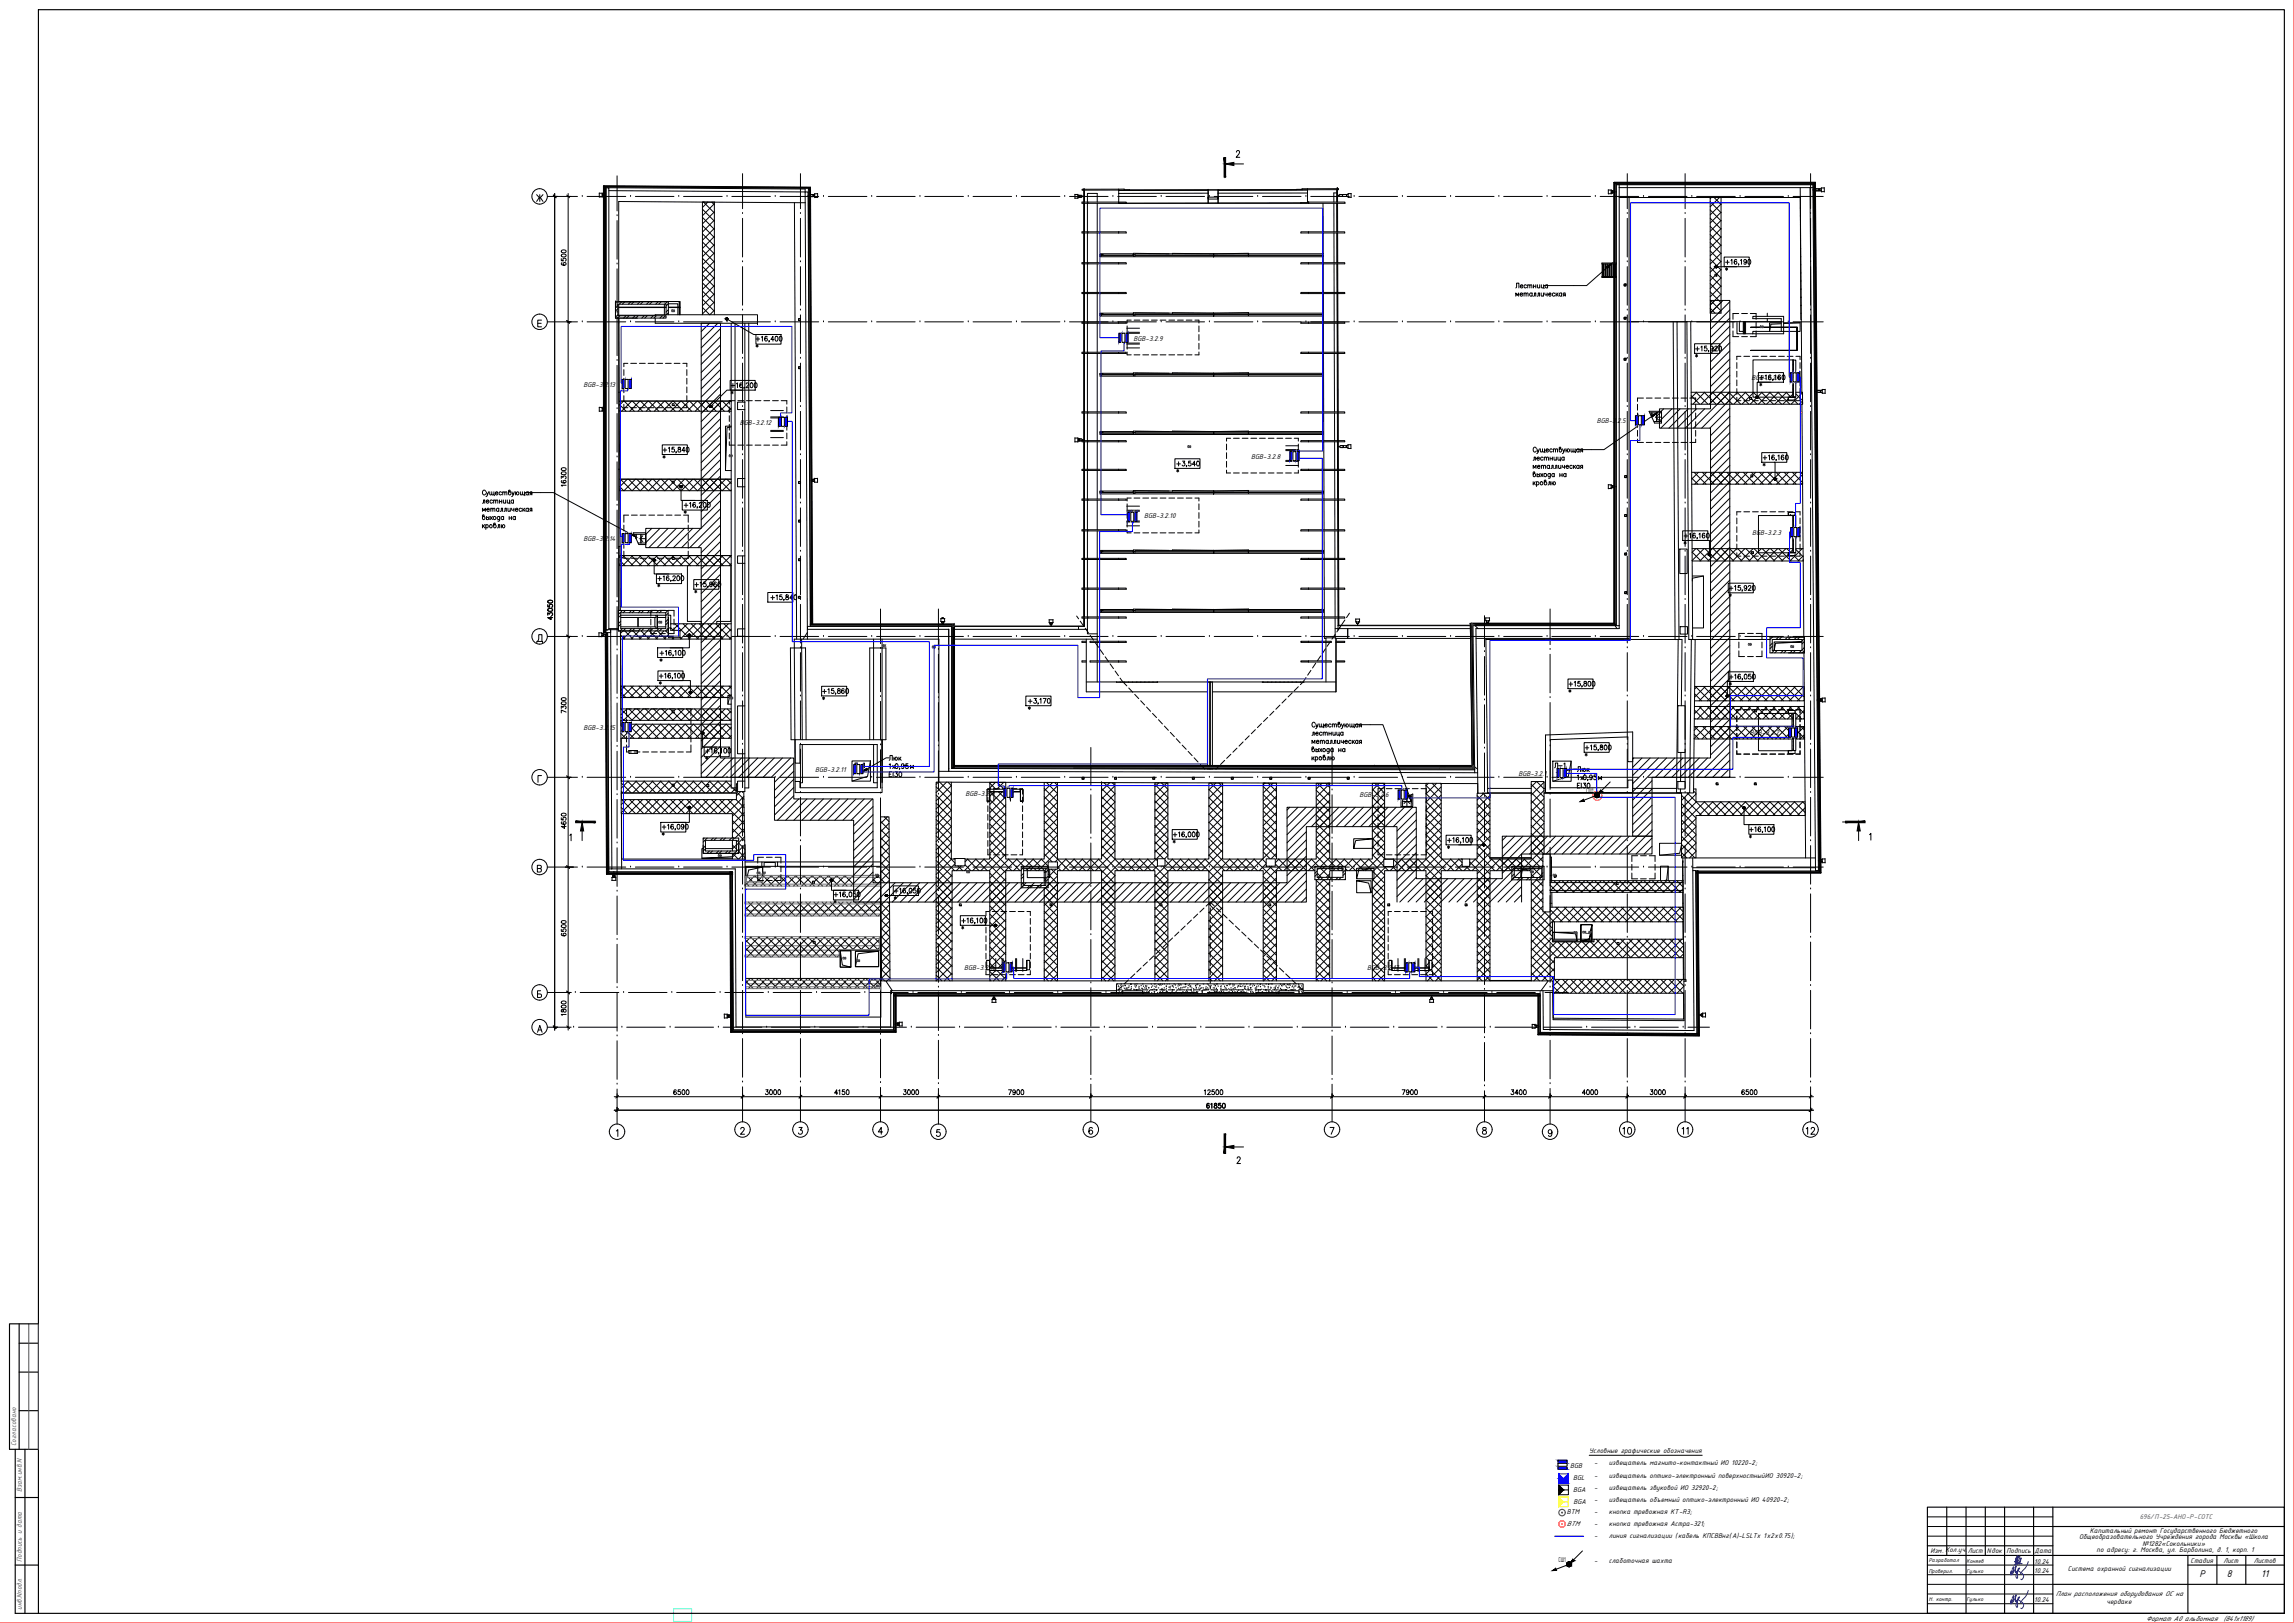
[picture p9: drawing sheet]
<svg xmlns="http://www.w3.org/2000/svg" width="1189mm" height="841mm" viewBox="0 0 1189 841" stroke-linecap="round" stroke-linejoin="round" font-family="sans-serif">
<defs><g id="words">
<g font-size="7.1">
<text x="840" y="589">10</text>
<text x="935" y="589">12</text>
</g>
<text font-size="6.2" x="876" y="589" transform="rotate(-90 876 589)">11</text>
<g font-size="5.7">
<text x="442" y="399">Л-1</text>
<text x="805" y="399">Л-1</text>
</g>
<g font-size="5.4">
<text x="1140" y="817">Р</text>
<text x="1154" y="817">8</text>
<text x="1172" y="817">11</text>
</g>
<g font-size="4" fill="#4b4b4b">
<text x="911" y="171">ОВ</text>
<text x="615" y="233">ОВ</text>
<text x="340" y="324">ОВ</text>
<text x="456" y="336">ВК</text>
<text x="927" y="337">ОВ</text>
<text x="377" y="363">ОВ</text>
<text x="371" y="445">ОВ</text>
<text x="500" y="454">ОВ</text>
<text x="792" y="454">ОВ</text>
<text x="815" y="485">ОВ</text>
<text x="443" y="500">ОВ</text>
<text x="453" y="513">ВК</text>
</g>
<g font-size="4">
<text x="1112" y="840">Формат А0 альбомная</text>
<text x="1152" y="840">(841х1189)</text>
</g>
<g font-size="3.9">
<text x="588" y="177">BGB-3.2.9</text>
<text x="908" y="197">BGB-3.2.4</text>
<text x="302" y="200">BGB-3.2.13</text>
<text x="383" y="220">BGB-3.2.12</text>
<text x="828" y="219">BGB-3.2.5</text>
<text x="648" y="238">BGB-3.2.8</text>
<text x="593" y="269">BGB-3.2.10</text>
<text x="302" y="280">BGB-3.2.14</text>
<text x="908" y="277">BGB-3.2.3</text>
<text x="302" y="378">BGB-3.2.15</text>
<text x="907" y="381">BGB-3.2.2</text>
<text x="422" y="400">BGB-3.2.11</text>
<text x="787" y="402">BGB-3.2.1</text>
<text x="500" y="412">BGB-3.2.7</text>
<text x="705" y="413">BGB-3.2.6</text>
<text x="822" y="411">СШ1</text>
<text x="500" y="503">BGB-3.2.16</text>
<text x="709" y="503">BGB-3.2.17</text>
<text x="824" y="753">Условные графические обозначения</text>
<text x="814" y="761">BGB</text>
<text x="826" y="759">-</text>
<text x="834" y="759">извещатель магнито-контактный ИО 10220-2;</text>
<text x="815" y="767">BGL</text>
<text x="826" y="766">-</text>
<text x="834" y="766">извещатель оптико-электронный поверхностныйИО 30920-2;</text>
<text x="815" y="773">BGA</text>
<text x="826" y="772">-</text>
<text x="834" y="772">извещатель звуковой ИО 32920-2;</text>
<text x="816" y="779">BGA</text>
<text x="826" y="778">-</text>
<text x="834" y="778">извещатель объемный оптико-электронный ИО 40920-2;</text>
<text x="812" y="785">BTM</text>
<text x="826" y="784">-</text>
<text x="834" y="784">кнопка тревожная КТ-R3;</text>
<text x="812" y="791">BTM</text>
<text x="826" y="791">-</text>
<text x="834" y="791">кнопка тревожная Астра-321;</text>
<text x="826" y="797">-</text>
<text x="834" y="797">линия сигнализации (кабель КПСВВнг(А)-LSLTx 1х2х0.75);</text>
<text x="1077" y="798">Общеобразовательного Учреждения города Москвы «Школа</text>
<text x="1083" y="794">Капитальный ремонт Государственного Бюджетного</text>
<text x="1110" y="801">№1282«Сокольники»</text>
<text x="808" y="810">СШ1</text>
<text x="826" y="810">-</text>
<text x="834" y="810">слаботочная шахта</text>
<text x="1000" y="805">Изм. Кол.уч.</text>
<text x="1020" y="805">Лист</text>
<text x="1030" y="805">Nдок</text>
<text x="1040" y="805">Подпись</text>
<text x="1054" y="805">Дата</text>
<text x="1087" y="804">по адресу: г. Москва, ул. Барболина, д. 1, корп. 1</text>
<text x="1135" y="810">Стадия</text>
<text x="1152" y="810">Лист</text>
<text x="1168" y="810">Листов</text>
<text x="1054" y="810">10.24</text>
<text x="1054" y="815">10.24</text>
<text x="1072" y="814">Система охранной сигнализации</text>
<text x="1065" y="827">План расположения оборудования ОС на</text>
<text x="1054" y="830">10.24</text>
<text x="1092" y="831">чердаке</text>
</g>
<g font-size="3.9" fill="#545454">
<text x="8" y="749" transform="rotate(-90 8 749)">Согласовано</text>
<text x="11" y="773" transform="rotate(-90 11 773)">Взам.инв.N</text>
<text x="1109" y="787">696/П-25-АНО-Р-СОТС</text>
<text x="11" y="809" transform="rotate(-90 11 809)">Подпись и дата</text>
<text x="11" y="834" transform="rotate(-90 11 834)">инв.Nподл.</text>
</g>
<g font-size="3.5" fill="#4b4b4b">
<text x="347" y="163">ОВ</text>
<text x="377" y="238">ОВ</text>
<text x="905" y="335">ОВ</text>
<text x="482" y="337">ОВ</text>
<text x="453" y="455">СС</text>
<text x="804" y="455">СС</text>
<text x="436" y="498">ОВ</text>
</g>
<g font-size="3.1">
<text x="1000" y="809">Разработал</text>
<text x="1019" y="810">Коняев</text>
<text x="1000" y="815">Проверил.</text>
<text x="1019" y="815">Гулько</text>
<text x="1000" y="829">Н. контр.</text>
<text x="1019" y="830">Гулько</text>
</g>
</g></defs>
<g fill="none" stroke="#000" stroke-width=".52">
<path d="M316 99h101M691 100v5M933 97l1 69M364 105h1M370 105l-49-1v52M370 105h47l1 226M370 105h.1M412 105l1 226M564 100v228h5M569 100v5M569 105v15M626 103v2h5v-2"/>
<path d="M626 100v2M631 100v2M686 105v15M691 105v15M839 102h47M844 102v65h25M892 102h41M569 121v15M569 137v15M686 121v15M686 137v15M691 121v15"/>
<path d="M691 137v15M319 156h.1M320 158l-1 2M320 160l-1 1M321 158v6M322 156l-1 2M324 156l-1 2M327 156l-1 2M328 156l-1 2M332 156l-2 2M333 156l-1 2M336 156l-1 2"/>
<path d="M338 156l-1 2M341 156l-1 2M343 156l-2 2M346 156l-1 2M346 157l-1 2M569 152v15M686 152v15M691 152v15M320 163l-1 1M321 165v151M321 164l-1 1M324 164l-1 1"/>
<path d="M326 164l-1 1M329 164l-1 1M331 164l-2 1M334 164l-1 1M335 164l-1 1M339 164l-2 1M340 164l-1 1M343 164l-1 1M345 164l-1 1M345 163h-5v1M346 163h47v4h-53v-2M346 161l-1 1"/>
<path d="M346 162l-1 1M379 167v241h2M381 167v242h1M388 167v241h-2M569 167v16M686 167v16M691 167v16M867 167l1 164h2M891 162h.1M892 162h.1M916 165v2h-42l1 164h2l-1-164M916 162v2"/>
<path d="M923 172v-7h-15v-1h16v9h-16v-1h16M569 183v30M686 183v30M691 183l1 30M321 208h58M386 212h-4v-4h4v202h-4v-5h4M569 214v14M686 214v14M692 214v14M934 208v1M569 229v14M686 229v14"/>
<path d="M692 229v14M321 248h58M321 253v1M386 248h-4v4h4M569 244v15M569 259v16M686 244v15M686 259v16M692 244v15M692 259v16M934 250v1M569 275v14"/>
<path d="M686 275v14M692 275v14M321 292v1M379 288h-58v1M386 288h-4v4h4M569 290v15M686 290v15M692 290v15M871 285h3v12h-3zM935 290v1M320 320l2-1h18v1h-18M323 316l-3 2"/>
<path d="M324 316l-1 2M327 316l-1 2M329 316l-1 2M332 316l-1 2M334 316l-2 2M337 316l-1 2M338 316l-1 2M341 316l-1 2M343 316l-1 2M346 316l-1 2M346 318l-1 1M569 305v15"/>
<path d="M686 305v15M692 305v15M316 326h4M320 326h-4l1 124h64v82h81v-19h117M322 327v40M322 325h18v1M322 322l-2 1M322 323l-2 2M323 326l-2 1M324 326l-1 1M327 326l-1 1M329 326l-1 1"/>
<path d="M332 326l-1 1M334 326l-2 1M337 326l-1 1M338 326l-1 1M341 326l-1 1M343 326l-1 1M346 321l-1 1M346 326l-1 1M346 323l-1 1M346 325h2v2h4v3h-6zM386 326h-4v4h4M412 336h-2v47h2"/>
<path d="M415 336h2l1 47M415 331l1 52M418 326h74v74M418 328l-2 3M453 336h-2v47M453 331v52M457 331v77M459 336v47h-2M495 331h74M559 326h4M563 331v28h63M569 320v12"/>
<path d="M569 333v9M686 320v11h1M687 332v-1h5v28h-64M687 333v9M692 320v11M692 331h70M693 326h1M698 326v5M765 331h79M770 331l1 80h-3M839 324v-227h99l3 353h-64M871 325h4v4h-4z"/>
<path d="M872 331h-2l-1 80h2h-71M877 331h2l-1 80h-2M918 333l-1 2M918 335l-1 1M919 330l-2 1M919 337l-1 1M921 337l-1 1M922 330l-2 1M923 330l-1 1M924 337l-1 1M926 337l-1 1M926 330l-1 1"/>
<path d="M928 330l-1 1M929 337l-1 1M930 337l-1 1M931 330l-1 1M933 330l-2 1M934 337l-2 1M935 338v44M935 336l-1 1M935 332l-1 2M935 331l-1 1M935 337l-1 1M322 357h.1"/>
<path d="M322 356v1M563 353h16M569 343v10M600 353h54M676 353h16M687 343v10M322 361h57M322 360h.1M322 373v2M386 366h-4v25h4M870 366h3v24h-3zM935 376v2"/>
<path d="M322 383v22M416 386v20h-1M453 386v20h2M455 386v22M487 400h277M801 381l45-2v16h-2v-13l-41 1v25h41v-4h2v7h-45zM935 382v1M935 383h.1M935 383v32M322 411v3M322 411h60M382 406v4"/>
<path d="M412 405v-74h75v74M493 405l246 1M513 405h.1M514 405h.1M655 406h1M688 406h1M747 406h19M766 400v11M766 411h.1M771 411h23M870 405h3v4h-3zM936 417v28"/>
<path d="M322 422v28M365 434l-1 1M366 440l-2 1M366 438l-2 1M366 434l-2 2M370 434l-2 1M371 434l-1 1M374 434l-1 1M376 434l-1 1M379 434l-1 1M381 434l-2 1M383 440l-2 2"/>
<path d="M383 437l-1 1M383 435l-1 1M456 423v31M322 445h58M368 441l-2 1M369 441l-1 1M377 441l-1 1M379 441l-2 1M383 442h-1M386 445v14M386 458v3M456 459v8"/>
<path d="M529 449h.1M530 453l-1 1M530 457l-1 1M530 454l-1 1M531 459l-2 1M531 449l-2 2M534 459l-2 1M534 449l-1 1M535 459l-1 1M536 449l-1 1M538 459l-1 1M539 449l-1 1"/>
<path d="M540 459l-1 1M540 449l-1 1M543 449l-1 2M543 459l-1 1M543 451l-1 1M543 456l-1 1M543 454l-1 1M682 449h-1M683 451l-2 2M683 453l-2 1M684 455l-1 1M685 449l-1 1"/>
<path d="M686 455l-2 1M687 449l-2 1M689 455l-1 1M690 449l-1 1M690 455l-1 1M691 449l-1 1M693 455l-1 1M694 449l-1 1M695 455l-1 1M696 449l-1 1M697 456h.1M697 452l-1 2"/>
<path d="M697 451l-1 1M772 445h22M784 449h.1M785 455l-1 1M785 453l-1 1M786 449l-2 2M788 455l-2 1M789 449l-1 1M789 455l-1 1M790 449l-1 1M792 455l-1 1M793 449l-1 1"/>
<path d="M794 455l-1 1M795 449l-1 1M797 455l-1 1M798 449l-1 1M799 455l-2 1M800 449l-1 1M800 452l-1 1M800 454h-1M803 457h35M804 447h.1M804 446v1M872 445v25"/>
<path d="M872 446v1M872 456v1h-33M872 459h.1M872 458h.1M877 445l1 89-78-1v-20M879 445h62M386 474v11M386 467v1M456 475v52h-69M803 461h69v1M806 478v9M872 470v1"/>
<path d="M872 471h.1M872 471v16M386 485v1M386 495v1M805 488h21M805 487h21M872 489l1 19h1h-1M462 513l-3-5h346v5h-130M579 510h.1M579 513h.1M580 511h-1M580 511h.1"/>
<path d="M580 514v1M580 513h.1M580 513v1M581 510h.1M581 512h.1M581 510v1M581 514h.1M582 513h.1M582 515h10M582 511h.1M583 512h.1M583 511h.1"/>
<path d="M584 512h-1M584 512h.1M584 512v1M585 511h.1M585 512h.1M586 510h.1M586 513h.1M586 512h.1M586 511h.1M588 513h.1M588 511h.1M588 510h.1"/>
<path d="M589 511v1M589 511h.1M589 510h.1M589 513h.1M590 512h.1M590 511h.1M590 512v1M591 513h.1M591 511h.1M592 512h.1M592 510h.1M592 512v1"/>
<path d="M592 514h.1M593 511h.1M593 515h.1M593 512h.1M593 514h.1M594 511h.1M594 511v1M594 512h.1M595 513l-1 1M595 514h.1M595 512h.1M595 514h1"/>
<path d="M596 513h.1M597 510h.1M597 514v1M597 511v1M597 511h1M597 513h.1M598 512v1M598 510h1M598 514h1M598 515h.1M598 511h1M599 510h.1"/>
<path d="M599 511v1M599 511h1M599 513h.1M600 513h-1M600 514v1M600 512h1M600 510h.1M601 510v1M601 510h1M601 514h.1M601 514h1M602 510v1"/>
<path d="M602 513h.1M602 513h1M602 512h.1M602 510h.1M603 514h.1M603 513h.1M603 510h1M603 512h1M604 511h1M604 514h1M604 513l1 1M605 512l-1 1"/>
<path d="M605 510h.1M605 514h.1M606 511v1M606 510h.1M606 512h1M606 511h.1M607 515h.1M607 514h.1M607 511h1M607 514h1M608 513h.1M608 511h.1"/>
<path d="M608 511v1M608 514v1M608 510h1M608 513h1M609 514v1M609 510v1M609 514h1M609 512h1M610 513h.1M610 511h1M610 514v1M611 510h.1"/>
<path d="M611 512h.1M611 514v1M611 510h1M611 513h1M612 510l-1 1M612 512h.1M612 510h.1M612 515h.1M612 512h1M613 514h.1M613 511v1M614 513h-1"/>
<path d="M614 511v1M614 510h.1M614 510h1M614 514h1M615 511h-1M615 513h.1M615 514h.1M615 512h1M616 510v1M616 511h1M617 510h-1M617 514v1"/>
<path d="M617 511h.1M617 513h.1M617 512h1M617 514h1M619 513h.1M619 514l-1 1M619 513v1M619 512v1M620 511h.1M620 510v1M620 511v1M620 514h.1"/>
<path d="M620 510h.1M621 510h.1M621 514h.1M621 515h.1M621 512h.1M622 511h.1M622 513h.1M622 512h.1M623 512h.1M623 513v1M623 515h.1M623 513h.1"/>
<path d="M623 512h1M624 510h.1M624 513h.1M624 515h.1M625 513h.1M625 512h.1M625 511v1M626 510h.1M626 512h.1M626 510v1M626 512v1M626 515h1"/>
<path d="M627 511h.1M627 514h.1M627 511v1M628 511h.1M628 513h.1M628 514h.1M629 512h.1M629 513v1M629 510h.1M629 512h1M630 514h-1M630 511h.1"/>
<path d="M630 514h.1M630 510v1M630 514h1M631 512h-1M631 513h.1M631 513v1M631 510h-1M631 511h.1M632 514h.1M632 515h.1M633 511h.1M633 513v1"/>
<path d="M633 512h.1M633 514h.1M634 510h.1M634 513h.1M634 514h.1M635 511h.1M635 512h.1M635 515h.1M635 512h1M635 514l1 1M636 513h.1M636 511h.1"/>
<path d="M636 514h.1M637 512v1M637 510h.1M637 514h.1M638 510h.1M638 512h.1M638 513h.1M639 514l-1 1M639 514h.1M639 511h.1M639 510h.1M639 512h.1"/>
<path d="M640 510v1M640 512h.1M640 514h.1M640 513h1M641 513h.1M641 514h.1M641 511v1M642 511h.1M642 513h.1M642 510h.1M643 510h.1M643 514h.1"/>
<path d="M643 511h.1M644 514h-1M644 511h.1M644 513h.1M645 514h.1M645 510h.1M645 512h.1M645 512v1M645 511h.1M646 512l-1 1M646 510h.1M646 514h.1"/>
<path d="M647 511v1M647 514v1M647 512h.1M647 513h.1M648 510v1M648 510h.1M648 512h.1M648 514h.1M649 511h.1M649 514h.1M649 515h.1M649 510h.1"/>
<path d="M650 514v1M650 510v1M651 512h-1M651 512v1M651 513v1M651 512h.1M651 515h.1M651 511h.1M652 510h.1M652 511h.1M652 514h.1M652 513h.1"/>
<path d="M653 510h.1M653 513h.1M653 511h.1M654 513h.1M654 514h.1M654 510l1 1M655 513h.1M655 511h.1M656 511l-1 1M656 513h.1M656 510h.1M656 514h.1"/>
<path d="M657 512h.1M657 511h.1M657 513v1M657 510h.1M658 510h.1M658 514h.1M658 513h.1M659 511v1M659 510h.1M659 514h.1M659 513v1M660 514h.1"/>
<path d="M660 512h.1M660 513h1M661 511v1M661 512h.1M661 511h1M661 513v1M661 514l1 1M662 515h.1M662 512h1M662 514h1M662 512h.1M663 515h10"/>
<path d="M663 511h.1M663 513h1M663 510h1M664 512h.1M664 513h.1M664 511h1M664 510v1M665 510h.1M665 510h1M666 510h.1M666 511h1M666 513h1"/>
<path d="M667 511v1M667 510h.1M667 512h1M668 513h.1M668 510h.1M668 510h1M668 512h.1M668 510l1 1M669 513h1M670 511h.1M670 513h.1M670 510h1"/>
<path d="M670 512h1M671 511h.1M671 511h1M673 512h.1M673 510h.1M673 512h1M673 511h.1M674 512v1M674 512h.1M674 511h1M674 514h1M675 514v1"/>
<path d="M675 512h.1M802 508l-3 5M805 515v13l68 1v-14"/>
</g>
<g fill="none" stroke="#000" stroke-width=".52">
<path d="M580 105v-5h46v5h-42M580 105h.1M678 105v-5h-47v5h43M319 156h27v7h-1v-5h-25v6h25v1h-26zM320 316h26v11h-26zM322 318h23v8h-23zM917 330h18v8h-18zM918 331h16v6h-16zM455 386h-40v9h-3v-12h45v3M455 408h-40v-3h-3v6h45v-3M364 434h19v8h-19zM366 435h16v6h-16z"/>
<path d="M495 445h5v4h-5zM529 449h14v11h-14zM530 450h12v9h-12zM543 447h5v3h-5zM600 445h4v4h-4zM656 445h5v4h-5zM681 449h16v7h-16zM683 450h13v5h-13zM717 445h5v4h-5zM758 445h4v4h-4zM784 449h16v7h-16zM785 450h14v5h-14z"/>
<path d="M800 443h3v30h-3zM579 510h96v5h-2v-2h-10v2h-71v-2h-10v2h-3z"/>
</g>
<path d="M626 99h.1M626 99h-46M678 98l-47 1M580 105h4M678 105h-4" fill="none" stroke="#000" stroke-width=".52"/>
<g fill="none" stroke="#000" stroke-width=".52">
<path d="M313 97h107M313 97h1M313 96v232M313 97v231M315 97l1 1M316 97v229M417 99h2l1 226 74-1M417 99v1M419 98l1 225M419 98l2 225M419 98h.1M420 98l1 225"/>
<path d="M420 97l-107-1v232h1M420 97l1 226M420 97h.1M420 97l-107-1v232M562 98h-1v1h1M562 99v6M580 98l-18 1M580 98h-18M626 98h5v2M626 98v2M672 98h-87M691 100h2"/>
<path d="M693 98v7M693 98h-15M693 98h1h-1M837 95h103M837 95v41M837 96h103M839 96v1M938 97h2M940 95h.1M940 95l3 357M940 95l3 357h-63M941 95l2 357"/>
<path d="M941 95l3 357h-65h65zM941 95l-104-1v42M941 95h-105v41M417 105v-7l-103-1v229h2v2h-2M562 105v-7v226M562 105v15M564 100h5M693 105v15M693 105v-8v8M562 121v15M562 137v15M693 121v15"/>
<path d="M693 137v15v-15M693 137l1 187M836 137v6M837 137v6M838 136v-40h102l2 355h-1v-1M838 137v6M562 152v15M836 144v179M837 144v179M837 144v180M837 144v180h-74l1 73M838 144v180"/>
<path d="M562 167v16M693 167v-15v15M693 167v16M562 183v30M693 183v30M693 183l1 141M562 214v14M693 214v14M562 229v14M693 229v14M562 244v15M562 259v16"/>
<path d="M693 244v15M693 259v16M562 275v14M562 290v15M562 305v15M314 329l1 124zM314 328v-231v231M314 329h.1M314 329l1 124M314 328v1M315 328l1 124h64v82h83M420 323h75"/>
<path d="M420 324l74-1v75v-74h-74M492 326v74M493 325h-75v1M493 324v74M494 324v74h-1M494 324h.1M495 323l-1 75M495 324h67M559 325v1h-64M562 320v5M562 320v5h-67M563 326h1"/>
<path d="M692 326h70M693 320v6M693 324h69M694 324h68M695 324l-1 2M762 323h75M762 323h.1M762 323l1 74M763 323h.1M763 323l1 75h-270v-74M763 324h.1M764 324l2 2"/>
<path d="M837 323h-75l1 74M837 323h-74l1 74h-269M837 324l1 2M837 324h.1M838 324h-75l1 76h2l-1-74h74v-2h-76M581 353v1M583 353v1M585 353v1M587 353v1M589 353v1M591 353v1M593 353v1"/>
<path d="M595 353v1M598 353v1M600 353v1M655 353v1M657 353v1M659 353v1M661 353v1M663 353v1M665 353v1M668 353v1M670 353v1M672 353v1"/>
<path d="M674 353v1M493 398l271 1M494 398h.1M494 397h.1M495 397h269M495 397h268M556 398l208 1v-1M763 397h-268M764 397v1h-18M764 397l2 2M314 453h66zM315 453h.1"/>
<path d="M315 453h63M315 452h65h-65M315 452h.1M315 452v1M315 452v-124h-1l1 124M316 450h1M317 450h.1M378 452l1 83v-83M378 453h1M379 453v82M379 452v1M379 452h1v82l-1-82 1 82h-1"/>
<path d="M379 452h.1M379 452v82M877 451h2v85M879 451h64l-3-356 3 356M879 451l1 85M879 451v1l1-1M879 452l1 84M880 451v1zM880 452v85M880 451l1 86zM880 452h64M943 451v1"/>
<path d="M462 513v2M463 515h335v1M463 516h1M463 515v19M464 516v18M464 515v20M464 516h334M464 516h333M579 515h-116v19M675 515h123v20M772 508h22M797 515v21z"/>
<path d="M797 516h1M797 516v20M798 516v20h83M798 516v20M379 535h85zM379 535l85-1-85 1M379 534h.1M379 534h85M797 536l84 1M798 536h82M798 535v1h82M879 535h-81l82 1"/>
</g>
<g fill="none" stroke="#000" stroke-width=".52">
<path d="M834 98h1v2h-1zM835 99h1M835 100h1M835 99h.1M835 100h.1M836 99v1M836 100h.1M836 99h.1M837 99h1M940 98h.1M941 99h.1M941 99h1"/>
<path d="M942 99h.1M942 98h-1M942 99h2M942 98h2M943 98v1M944 97h1v2h-1zM311 100h1v2h-1zM312 101h1zM312 102h.1M312 101h.1M312 102h1M419 101h.1"/>
<path d="M420 102h1M420 101h2M421 101h-1M421 101h.1M421 102h.1M421 101h1M422 102h-1M422 102h-2M422 102h.1M422 101h.1M422 100h2v2h-2zM557 101h2v2h-2z"/>
<path d="M559 101h.1M559 102h.1M559 102h1M559 101h1M560 102h.1M560 101h.1M560 101l1 1M561 102h-1M561 102h1M693 101h1M694 102h2M694 101h1"/>
<path d="M695 101h-1l1 1M695 101h.1M695 102h.1M695 102h1M696 102h3M696 101v1M696 101h3M696 101h-1M698 101v1M699 100h1v2h-1zM923 167h-6v5l1-4h5M924 167h9"/>
<path d="M933 167v5h-9M933 167l-9 1M311 211h1v2h-1zM312 212h1zM312 213h.1M312 212h.1M312 213h1M940 203h1M942 203h.1M942 202h1M942 203h1M942 202h.1"/>
<path d="M943 202h.1M943 203h1M943 202h1M943 202v1zM943 203h1zM944 202h2v2h-2zM379 221h-3v23h3M379 221l-2 1-1 22M557 227h2v2h-2zM559 227h.1M559 228h.1M559 228h1"/>
<path d="M559 227h1M560 228h.1M560 227h.1M560 227l1 1M561 228h.1M561 228h-1M561 228h1M694 231h.1M694 232h.1M694 231l1 1M695 232h1M695 231h-1"/>
<path d="M695 231h.1M695 232h.1M695 231h1M696 231h-1M696 232h3M696 231h3M696 231v1M698 231v1M699 230h1v2h-1zM420 249h.1M421 249h.1M421 249h1"/>
<path d="M421 248h1M421 248v1M421 248h.1M422 248h.1M422 249h.1M422 248h2v2h-2zM834 251h1v2h-1zM835 252h1M835 253h1M835 252h.1M835 253h.1M836 252v1"/>
<path d="M836 253h.1M837 252h1M877 298h6v27h-6M883 298l-6 2v1M310 328h2v2h-2zM312 328l1 1M312 328h.1M312 329h.1M313 329h-1M313 329h1M488 321h2v1h-2zM488 322l1 1"/>
<path d="M488 320v1M488 320h1zM489 323h.1M489 322v1M489 320v1M544 321h2v2h-2zM545 324h.1M545 323h.1M545 323h-1M703 321h2v1h-2zM703 322v1M703 322l1 1"/>
<path d="M704 323v1M704 323h.1M704 322v1M770 320h2v2h-2zM770 322l1 1M770 322v1M770 322h.1M770 322h1M771 322v1M771 322h.1M919 333h15h-14l-1 4zM379 360h-2v5h2"/>
<path d="M379 361h-1l-1 4M942 363h.1M943 363h1M943 362h1M944 362h-1M944 362h.1M944 363h.1M944 362v1M944 362h2v2h-2zM944 363h-1M545 397h.1M712 397h.1"/>
<path d="M364 440v5M366 440h14M712 435v5h-10v-5h10l-9 1-1 4M871 437h-11v6h11M871 438v4l-11 1M317 455h2v1h-2zM318 454h1M318 454h.1M318 453v2v-1M318 453v1M318 452h.1M318 453l1 1"/>
<path d="M319 454h.1M319 453v2v-1M380 444l-16 1h16M387 454l1-3 7-2h-8v5v-5h8v5M391 453h.1M532 450v5h10M543 451l1 4M544 450v5h-1M703 456v7h8v-7h-8l6 2 2 5M712 450v5h-9v-5h9l-8 1-1 4M788 450v5l1-4 6-1M861 456v-7h4v7"/>
<path d="M865 449l-1 7h-1M942 446h1M944 446h.1M944 447h.1M944 445h2v2h-2zM819 479v9v-9h6v9h-6l5-1 1-8-1 8-5 1h6v-9zM435 493h6v8h-6v-8l2 7 4 1M435 493h6v8h-6zM443 493h12v8h-12zM449 497h.1M455 493v8h-12v-8h12l-10 1-2 7M805 483l12 1v4v-5h-12v5h12"/>
<path d="M514 518h2v1h-2zM515 518h.1M515 516v1M515 517l1 1M515 517v1M516 518h.1M741 518h2v1h-2zM741 518h.1M742 516v1M742 517v1M742 517l-1 1M742 518h.1"/>
<path d="M375 525h2v3h-2zM378 526v1M378 527h.1M378 526h.1M378 526h-1h1M378 527h-1h1M378 526h1M379 527h-1M464 531h.1M464 531h1M465 531h1h-1M465 530h1h-1"/>
<path d="M465 530h-1M465 530h.1M465 531h.1M465 530v1M466 530h2v2h-2zM794 531h2v2h-2zM796 531v1M796 531h1M796 531h.1M796 532h.1M796 532h1M796 531l1 1"/>
<path d="M797 532h-1M798 532h.1M881 526h1M882 526h.1M882 525v1M882 525h2v2h-2z"/>
</g>
<path d="M386 472h70M386 490h70M386 492h49M386 510h70M456 508h.1" fill="none" stroke="#747474" stroke-width=".52"/>
<path d="M386 472v2M386 490v2" fill="none" stroke="#989898" stroke-width=".52"/>
<g fill="none" stroke="#000" stroke-width=".52">
<path d="M564 105h-3h3M564 105h16h4h-20zM580 105h4M674 105h23zM678 105h.1M933 108h.1M933 116h.1M564 120h-3v1h3M564 136h-3v1h3M564 120h20v1h-20zM564 136h20v1h-20zM570 132h17"/>
<path d="M580 120v1M580 136v1M587 131v2v-1h1h-1zM587 132h-17v1h116M587 133h1M587 131l19 1M588 132h98M608 132h.1M608 131l21 1M629 132v1M647 132h.1M647 131v1z"/>
<path d="M647 131l-18 1M647 133h.1M647 132v1zM674 120h23v1h-23zM674 136h23v1h-23zM678 120v1M678 136v1M933 120h.1M933 121h.1M933 125h.1M933 129h.1M933 133h.1"/>
<path d="M933 137h.1M321 159h24M321 159h23v4M344 156h.1M344 158v1M344 159h1M346 159h6v4M352 156v3h-1v-2h-5M352 156v3M352 159v4M564 152h-3h3M564 152h20h-20z"/>
<path d="M580 152h.1M678 152h-4h23h-4M678 152h.1M678 152h15M933 141h.1M933 142h.1M933 146h.1M933 150h.1M933 154h.1M933 158h.1M321 167h.1M321 163h19"/>
<path d="M564 167h-3h3M564 167h20h-20zM570 163h17M580 167h.1M587 162v2v-1h1h-1zM587 162h-17v2h116v-2h-98M587 162h19M587 164h1M588 163h98M608 162h.1M608 162h21M629 162v2"/>
<path d="M647 163h.1M647 162h-18M647 164h.1M647 163v1zM647 163v-1v1M678 167h-4h23h-4M678 167h.1M678 167h15M901 167v5h2v-5M903 172v1M904 167v6M905 167v6"/>
<path d="M933 162h.1M564 183h-3h3M564 183h20h-20zM570 194h17M580 183h.1M587 193v1h1h-1v1zM587 193h-17v2h116v-2h-98M587 195h1M587 193h19M588 194h98M608 193h.1M608 193h21"/>
<path d="M629 193v2M647 194h.1M647 193h-18M647 195h.1M647 194v1zM647 194v-1v1M678 183h-4h23h-4M678 183h.1M678 183h15M321 203h.1M564 213h-3v1h3M564 213h20v1h-20z"/>
<path d="M580 213v1M678 213h-4v1h19M678 213v1M678 213h15M694 213h3v1h-3M564 228h-3v1h3M564 228h20v1h-20zM570 224h17M580 228v1M587 223v2v-1h1h-1zM587 224h-17v1h116v-1h-98M587 223l19 1"/>
<path d="M587 225h1M588 224h98M608 224h.1M608 223l21 1M629 224v1M647 224h.1M647 223v1zM647 223l-18 1M647 225h.1M647 224v1v-1M678 228h-4v1h19M678 228v1"/>
<path d="M678 228h15M694 228h3v1h-3M321 243h.1M564 243h-3v1h3M564 259h-3h3M564 243h20v1h-20zM564 259h20h-20zM570 255h17M580 243v1M580 259h.1M587 254v1h1h-1v1zM587 254h-17v2h116v-2h-98"/>
<path d="M587 256h1M587 254h19M588 255h98M608 254h.1M608 254h21M629 254v2M647 255h.1M647 254h-18M647 256h.1M647 255v1zM647 255v-1v1M678 243h-4v1h19"/>
<path d="M678 259h-4h19M678 243v1M678 259h.1M678 243h15M678 259h15M694 243h3v1h-3M694 259h3h-3M564 275h-3h3M564 275h20h-20zM580 275h.1M678 275h-4h19M678 275h.1"/>
<path d="M678 275h15M694 275h3h-3M321 283h.1M321 283v33M564 289h-3v1h3M564 289h20v1h-20zM570 286h17M580 289v1M587 285v1h1h-1zM587 285h-17v2h116v-2h-98M587 286h1M587 285h19"/>
<path d="M588 286h98M608 285h.1M608 285h21M629 285v2M647 286h.1M647 285v1zM647 285h-18M678 289h-4v1h20M678 289v1M678 289h16M694 289h3v1h-3M331 320v5"/>
<path d="M341 319v7M346 320v5M564 305h-3h3M564 320h-3h3M564 305h20h-20zM564 320h20h-20zM570 317h17M580 305h.1M580 320h.1M587 316h1h-1v1zM587 316h-17v1h116v-1h-98M587 316h19"/>
<path d="M587 317h1M588 317h98M608 316h.1M608 316h21M629 316v1M647 316h.1M647 316h-18M647 317h.1M647 316v1zM678 305h-4h23h-3M678 320h-4h23h-3M678 305h.1"/>
<path d="M678 320h.1M678 305h16M678 320h16M563 332h-2v1h2M565 332h19v1h-19zM580 332v1M678 332h12v1h-12M678 332h-4v1h4M678 332v1M692 332h5v1h-5M322 358h.1M563 342h-2v1h2"/>
<path d="M565 342h19v1h-19zM580 342v1M678 342h12v1h-12M678 342h-4v1h4M678 342v1M692 342h5v1h-5M322 360h.1M386 449h17M386 447h9M396 449v-2h6v2M403 447h-8v2M456 447h-53v2h53"/>
<path d="M872 454h.1M872 456h.1M803 468h1M872 468h.1M435 492h21M456 490h.1M872 486h.1M456 508h.1M872 505h1M872 507h1"/>
</g>
<g fill="none" stroke="#000" stroke-width=".52">
<path d="M584 105h90M886 102h6v60h-6zM933 102v64M321 156h31v7M321 165v43M364 163v-58h6v58M386 167v41M393 167v1M844 167v164M874 167h-5l1 164h2l-1 35M900 167v6h8M916 167h7"/>
<path d="M934 166v37M321 213v35M379 208h-58v5h58M876 203h53M931 203h3v6h-58M934 209v36M321 254v34M379 248h-58v6h58M877 245h57v6h-57M934 251v33M321 293v23M356 293v29h7v1"/>
<path d="M379 293v29h-8v1M379 288h-58v5h58M877 284h52M931 284h3l1 7h-58M935 291v39M340 319h5M346 319h2v6M322 327v4h57M322 331v25M346 326h.1M348 323h31M412 336h3"/>
<path d="M453 336h4M692 331v1M692 333v9M770 331h98M770 331h31M805 331h36M875 331h2l-1 80h-5v-2M877 331h40M918 331h16M322 357v3M379 356h-57v5h57M692 343v16"/>
<path d="M878 356h57v7h-57M322 361v6M322 373v2M379 367h-57v6h57M379 375h-57v8h57M878 376h51M878 373h51M878 366h57v7h-4M931 376h4v7h-4M322 383v22M412 383h.1M442 394h9v11h-9z"/>
<path d="M457 383v22M764 398v1M805 394h9v11h-9zM871 390v15M878 383h51M322 405v6h60v3h-60v8h58v12M322 405h57M322 411v3M381 408h1M385 410l1 35M513 409v-4h8v4M513 415v30h-13"/>
<path d="M521 410v35h20v-40h7v40h23v-39h7v39h21v-39h6v39h22v-39h7v39h21v-39h7v39h20v-39h7v39h22v-39h7v39h21v-39h8v39h11h-1M766 406v5M771 409h23M771 411h23M800 411h71M800 409h1M846 409h23M878 409h1v6h57v8h-57v22h-8v-34M322 422v23M380 435v6M386 438v7M380 442v3h6"/>
<path d="M495 445h-1M495 445h-2v-40h-8v103M529 451h-8v51M530 451h11v8M681 451h-19v57M682 456v52M689 456v52M696 451h-7v4M697 451h14v57M772 444h22M784 451h-12v57M785 451h9v4"/>
<path d="M794 456v52M800 443v-38h-6v40h-22v-34h-6v34h-4M803 444h1v12M803 456h69M872 446v10M872 457v4M541 460v48M803 470h69v8h-67v10h21v-1h46v9h-66v12h67v7h-68v-2M803 462h69M804 462v8M872 462v8M872 478v9"/>
<path d="M872 496v12M386 507h70v4M386 512h.1M459 508h-2l-1-85h5v85M513 502v-51h-20v57M513 503v5M521 503v5M548 508v-57h23v57M578 508v-57h21v57M605 508v-57h22v57M634 508v-57h21v57M739 502v-51h-21v57"/>
<path d="M739 503v5M747 508v-57h19v57M772 508h22M805 515v13h68l-1-13"/>
</g>
<g fill="none" stroke="#000" stroke-width=".52">
<path d="M580 98h46v2M585 98h-5v2M675 98h3v2M675 98h-3M678 98h-47v2M330 156h-11v9h11M907 170h24zM931 170v12v-12M907 182h24zM330 316h-10v11h10M927 330h8v8h-8M579 353l21 1z"/>
<path d="M654 353l22 1zM364 438v4h19v-4"/>
</g>
<path d="M830 137h8v-1h-8v8h8v-1h-8M831 137v6M832 137v6M833 137v6M834 137v6M835 137v6M836 137v6M837 137v6" fill="none" stroke="#000" stroke-width=".52"/>
<path d="M386 461v6M386 496l1 31" fill="none" stroke="#434343" stroke-width=".52"/>
<g fill="none" stroke="#000" stroke-width=".52">
<path d="M364 117l6 6M364 113l6 6M364 108l6 7M365 105l5 5M367 105l-3 3M369 105l1 1M370 106l-6 6M370 110l-6 6M370 114l-6 6M370 118l-6 6M886 117l6 6M886 113l6 6"/>
<path d="M886 109l6 5M886 105l6 5M887 102l-1 1M888 102l4 4M891 102l-5 5M892 110l-6 6M892 106l-6 5M892 114l-6 6M892 118l-6 6M364 138l6 6M364 134l6 6M364 130l6 6"/>
<path d="M364 125l6 7M364 121l6 6M370 123l-6 6M370 127l-6 6M370 131l-6 6M370 135l-6 6M370 140l-6 6M886 139l6 5M886 134l6 6M886 130l6 6M886 126l6 5M886 122l6 5"/>
<path d="M892 123l-6 5M892 127l-6 6M892 131l-6 6M892 135l-6 6M892 140l-2 2M364 159l4 4 2-2M364 155l6 6M364 151l6 6M364 147l6 6M364 142l6 7M370 144l-6 6M370 148l-6 6"/>
<path d="M370 152l-6 6M370 156l-6 7M886 160l3 2M886 155l6 6M886 151l6 6M886 147l6 6M886 143l6 5M889 143l-3 2M892 144l-6 6M892 148l-6 6M892 152l-6 6M892 157l-6 5"/>
<path d="M892 161l-1 1M321 210l3 3M323 208l-2 2M323 208l6 5M327 208l-5 5M328 208l5 5M332 208l-6 5M332 208l5 5M336 208l-5 5M336 208l5 5M340 208l-5 5M340 208l6 5"/>
<path d="M344 208l-5 5M345 208l5 5M349 208l-6 5M349 208l5 5M353 208l-5 5M353 208l5 5M357 208l-5 5M357 208l6 5M361 208l-5 5M362 208l5 5M366 208l-6 5M366 208l5 5"/>
<path d="M370 208l-5 5M370 208l5 5M374 208l-5 5M374 208l5 4M378 208l-5 5M379 208h.1M379 211l-2 2M876 205l5 4M876 209h1M879 203l6 6M879 203l-3 3M883 203l6 6"/>
<path d="M883 203l-6 6M887 203l7 6M888 203l-6 6M892 203l6 6M892 203l-6 6M896 203l6 6M896 203l-6 6M900 203l6 6M900 203l-6 6M904 203l3 3M905 203l-6 6M908 207l3 2"/>
<path d="M909 203l6 6M909 203l-6 6M913 203l6 6M913 203l-6 6M917 203l6 6M917 203l-6 6M921 203l7 6M922 203l-6 6M926 203l2 3M926 203l-6 6M927 207l-3 2M929 204l-1 2"/>
<path d="M930 207l2 2M931 204l3 4M934 203h.1M934 204l-6 5M934 208l-2 1M322 248l5 6M325 248l-4 4 2 2M326 248l6 6M329 248l-6 6M330 248l6 6 6-6M334 248l-6 6M334 248l6 6"/>
<path d="M338 248l-6 6M338 248l6 6M343 248l6 6M346 248l-6 6M347 248l1 2M349 250l-4 4M351 248l-2 1M351 248l6 6M355 248l-6 6M355 248l6 6M359 248l-6 6-4-4M360 248l6 6"/>
<path d="M363 248l-6 6M364 248l6 6M368 248l-6 6M368 248l6 6 5-4M372 248l-6 6M372 248l6 6M376 248l-6 6M377 248l2 3M379 254h.1M877 248l3 3M878 245l6 6M880 245l-3 3"/>
<path d="M882 245l6 6M884 245l-6 6M886 245l7 6M889 245l-6 6M891 245l6 6M893 245l-6 6M895 245l6 6M897 245l-6 6M899 245l6 6M901 245l-6 6M903 245l7 6M906 245l-6 6"/>
<path d="M908 247l-4 4M908 245l6 6M910 245l-2 1M912 245l6 6M914 245l-6 6M916 245l6 6M918 245l-6 6M920 245l7 6M923 245l-7 6M925 245l6 6M927 245l-6 6M929 245l5 5"/>
<path d="M931 245l-6 6M933 245l1 1M934 246l-5 5M934 250l-1 1M321 291l3 2M323 288l5 5M324 288l-3 2M327 288l5 5M328 288l-5 5M331 288l6 5M332 288l-5 5M336 288l5 5"/>
<path d="M336 288l-5 5M340 288l5 5M341 288l-6 5M344 288l5 5M345 288l-5 5M348 288l6 5M349 288l-5 5M353 288l5 5M353 288l-5 5M357 288l5 5M358 288l-6 5M361 288l5 5"/>
<path d="M362 288l-5 5M365 288l6 5M366 288l-5 5M370 288l5 5M370 288l-5 5M374 288l5 5M375 288l-6 5M378 288l1 1M379 288l-5 5M379 292l-1 1M879 284l-2 2 5 5M879 284l7 7"/>
<path d="M883 284l-6 7M884 284l6 7M887 284l-6 7M888 284l6 7M892 284l-7 7M892 284l6 7M896 284l-7 7M896 284l7 7M900 284l-6 7M901 284l6 7M904 284l-6 7M905 284l6 7"/>
<path d="M909 284l-7 7M909 284l6 7M913 284l-7 7M913 284l7 7M917 284l-6 7M918 284l6 7M921 284l-6 7M922 284l6 7M926 284l-7 7M926 284l2 2M927 287l-4 4M929 285l-1 1"/>
<path d="M930 288l2 3M931 285l3 4M934 284l-6 7M934 288l-2 3M322 329l2 2M323 327l-1 1M324 327l4 4M327 327l-4 4M328 327l4 4M331 327l-4 4M332 327l4 4M336 327l-5 4"/>
<path d="M337 327l4 4M340 327l-4 4M341 327l4 4M344 327l-4 4M345 327l1 1M346 329l-2 2M348 325l1 2M348 323h.1M349 330v1M349 330l-1 1M350 323l8 8M352 323l-3 4"/>
<path d="M352 330l1 1M354 323l8 8M356 323l-4 4M358 323l8 8M360 323l-7 8M362 323l8 8M365 323l-8 8M367 323l8 8M369 323l-8 8M371 323l8 8M373 323l-8 8M375 323l4 4"/>
<path d="M377 323l-7 8M379 326l-5 5M379 330l-1 1M322 359l2 2M323 356l6 5M324 356l-2 2M327 356l6 5M328 356l-6 5M331 356l6 5M332 356l-5 5M335 356l6 5M337 356l-6 5"/>
<path d="M340 356l5 5M341 356l-6 5M344 356l6 5M345 356l-6 5M348 356l6 5M349 356l-5 5M352 356l6 5M354 356l-6 5M357 356l5 5M358 356l-6 5M361 356l6 5M362 356l-6 5"/>
<path d="M365 356l6 5M366 356l-5 5M369 356l6 5M371 356l-6 5M374 356l5 5M375 356l-6 5M378 356l1 1M379 356l-6 5M878 360l4 3M879 356l7 7M880 356l-2 1M883 356l7 7"/>
<path d="M884 356l-6 5M887 356l8 7M888 356l-7 7M891 356l8 7M892 356l-7 7M896 356l7 7M897 356l-8 7M900 356l7 7M901 356l-8 7M904 356l8 7M905 356l-7 7M908 356l8 7"/>
<path d="M909 356l-7 7M913 356l7 7M914 356l-8 7M917 356l7 7M918 356l-8 7M921 356l8 7M922 356l-7 7M925 356l8 7M926 356l-7 7M930 356l5 5M931 356l-8 7M934 356l1 1"/>
<path d="M935 356l-8 7M935 360l-3 3M322 367l6 6M322 376l7 7M322 372l1 1M322 379l3-4 8 8M325 367l-3 3M326 367l6 6M329 367l-6 6M330 375l-8 8M330 375l7 8M330 367l6 6"/>
<path d="M333 367l-6 6M334 375l-7 8M334 375l7 8M334 367l6 6M338 367l-6 6M339 367l6 6M342 367l-6 6M343 367l6 6M346 367l-6 6M347 367l1 1M348 369l-4 4M349 369l4 4"/>
<path d="M350 367l-1 1M351 375l-7 8M351 375l7 8M351 367l6 6M355 367l-6 6M356 367l6 6M359 367l-6 6M360 367l6 6M363 367l-6 6M364 367l6 6M367 367l-6 6M368 367l6 6"/>
<path d="M372 367l-6 6M372 375l-7 8M372 375l7 7M373 367l6 6M376 367l-6 6M377 367l2 2M379 378l-3-3-7 8M379 368l-5 5M379 373h-1M379 377l-6 6M878 372l1 1M878 368l5 5"/>
<path d="M878 376l7 7M880 376l-2 2M881 366l6 7M882 366l-4 4M882 376l7 7M884 376l-6 7M885 366l6 7M886 366l-6 7M887 376l6 7M888 376l-6 7M889 366l6 7M890 366l-6 7"/>
<path d="M891 376l6 7M893 376l-7 7M893 366l7 7M895 366l-7 7M895 376l7 7M897 376l-7 7M898 366l6 7M899 366l-7 7M899 376l7 7M901 376l-6 7M902 366l6 7M903 366l-6 7"/>
<path d="M904 376l6 7M905 376l-6 7M906 366l6 7M907 366l-6 7M908 376l6 7M909 369l-4 4M910 376l-7 7M910 366l7 7M912 366l-2 2M912 376l7 7M914 376l-7 7M914 366l7 7"/>
<path d="M916 366l-7 7M916 376l7 7M918 376l-6 7M919 366l6 7M920 366l-6 7M921 376l6 7M922 376l-6 7M923 366l6 6M924 366l-6 7M925 376l4 5M927 376l-7 7M927 366l2 2"/>
<path d="M929 366l-7 7M929 376v1M929 370l-3 3M929 378l-5 5M930 369l4 4M931 378l4 4M931 376v1M931 366l4 4M933 366l-3 3M933 376l2 2M935 368l-4 4M935 372v1"/>
<path d="M935 377l-4 4M322 380l2 3M331 383l7-8 7 8M335 383l7-8 8 8M339 383l8-8 7 8M348 383l7-8 7 8M352 383l7-8 8 8M356 383l8-8 7 8M361 383l7-8 7 8M379 381l-1 2M878 381l2 2M929 382v1"/>
<path d="M931 382v1M935 381l-2 2M322 418l3 4M322 410l1 1M322 406l5 5M322 414l7 8M325 414l-3 3M325 405l6 6M326 405l-4 3M326 414l8 8M329 414l-7 7M329 405l7 6"/>
<path d="M330 405l-6 6M331 414l7 8M333 414l-7 8M334 405l6 6M334 405l-6 6M335 414l7 8M337 414l-7 8M338 405l6 6M338 405l-6 6M339 414l7 8M342 414l-8 8M342 405l6 6"/>
<path d="M343 405l-7 6M343 414l8 8M346 414l-8 8M346 405l2 2M347 405l-6 6M348 414l7 8M349 407l-4 4M349 407l4 4M350 414l-7 8M351 405l6 6M351 405l-2 1M352 414l7 8"/>
<path d="M354 414l-7 8M355 405l6 6M355 405l-6 6M356 414l7 8M358 414l-7 8M359 405l6 6M360 405l-7 6M360 414l8 8M363 414l-8 8M363 405l7 6M364 405l-6 6M365 414l7 8"/>
<path d="M367 414l-7 8M368 405l6 6M368 405l-6 6M369 414l7 8M371 414l-7 8M372 405l6 6M372 405l-6 6M373 414l13 13M375 414l-7 8M376 405l3 3M377 405l-7 6M377 414l9 9"/>
<path d="M379 407l-4 4M380 408l6 6M380 414l-8 8M381 409l-2 2M381 414l5 4M384 410l-2 2M386 413l-9 9M386 417l-6 6M485 412l8 8-8 8M485 416l8 8-8 8M485 408l8 8-8 7M486 405l-1 1"/>
<path d="M487 405l6 6-8 8M491 405l-6 6M491 405l2 2M493 407l-8 8M513 419l8 8M513 414l8 9M513 406l3 3M513 410l8 8M515 410l-2 3M516 405l-3 3M517 405l3 4M517 410l4 4"/>
<path d="M519 410l-6 7M520 405l-3 4M521 405v1M521 413l-8 8M521 417l-8 8M521 409h.1M541 417l7 7M541 413l7 7M541 409l7 6M541 405v1M542 405l6 6M546 405l-5 5"/>
<path d="M547 405l1 2M548 407l-7 7M548 411l-7 7M548 416l-7 7M548 420l-7 7M571 406h.1M571 409l7 7-7 7M571 413l7 7-7 7M571 417l7 7M572 406l6 5M575 406l-4 4M576 406l2 1"/>
<path d="M578 407l-7 7M578 411l-7 7M599 419l6 7M599 415l6 7M599 411l6 7M599 407l6 6M601 406l-2 2M602 406l3 3M605 406l-6 6M605 409l-6 7M605 414l-6 6M605 418l-6 7"/>
<path d="M627 418l7 7M627 413l7 7M627 409l7 7M627 406l7 6M630 406l-3 3M632 406l2 2M634 406l-7 8M634 411l-7 7M634 415l-7 7M634 419l-7 7M655 416l7 7M655 412l7 7"/>
<path d="M655 408l7 6M656 406l-1 1M657 406l5 4M660 406l-5 5M661 406h1M662 408l-7 7M662 413l-7 6M662 417l-7 7M682 418l7 7M682 414l7 7M682 410l7 7M683 406l6 6"/>
<path d="M685 406l-3 3M687 406l2 2M689 406l-7 7M689 410l-7 7M689 415l-7 7M689 419l-7 7M711 417l7 7M711 413l7 7M711 409l7 6M712 406l6 5M715 406l-4 4M717 406l1 1"/>
<path d="M718 407l-7 7M718 412l-7 6M718 416l-7 6M739 415l8 8M739 411l8 8M739 407l8 8M740 406l-1 1M742 406l5 5M744 406l-5 5M746 406h1M747 408l-8 8M747 412l-8 8 8 8"/>
<path d="M747 416l-8 8M766 417l6 6M766 412l6 7M769 411l3 4M769 411l-3 4M772 412l-6 7M772 416l-6 7M794 408l2-3 4 4M794 419l6 7M794 415l6 7M794 411l6 6M794 406l6 7"/>
<path d="M800 405l-6 7M800 410l-6 6M800 414l-6 6M800 418l-6 7M871 416l8 8M871 412l11 11M874 411l12 12M875 411l-4 4M878 410l1 1M879 412l-8 7M879 415l-8 8M883 415l7 8"/>
<path d="M883 415l-12 12M896 415l7 8M896 415l-7 8M900 415l7 8M900 415l-7 8M904 415l8 8M905 415l-7 8M913 415l7 8M913 415l-7 8M917 415l7 8M917 415l-7 8M921 415l8 8"/>
<path d="M922 415l-8 8M934 415l2 2M934 415l-7 8M936 419l-5 4M380 429l6 7M380 425l6 6M380 434h.1M380 438l2 2M380 435v1M381 435l1 1M382 438l-2 2M383 437l3 3"/>
<path d="M386 421l-6 6M386 425l-6 6M386 429l-5 5M386 434l-3 3M386 438l-3 3M456 426l5 4M456 434l5 5M456 430l5 4M456 438l5 5M458 423l3 3M460 423l-4 4M461 427l-5 4"/>
<path d="M461 431l-5 4M461 435l-5 4M461 439l-5 5M485 433l8 8-8 8M485 420l8 8-8 8M485 425l8 8-8 7M485 429l8 8-8 8M485 437l10 10M513 440l11 11M513 436l8 8M513 431l8 9M513 427l8 8"/>
<path d="M513 423l8 8M521 426l-8 8M521 430l-8 8M521 434l-8 8M521 438l-13 13M521 421l-8 9M541 438l13 13M541 434l7 7M541 430l7 7M541 426l7 6M541 421l7 7M548 424l-7 7"/>
<path d="M548 428l-7 7M548 433l-7 7M548 437l-7 7M571 426l7 7-7 7M571 430l7 7-7 7M571 434l7 7-10 10M571 438l13 13M571 421l7 7M578 424l-7 7M578 428l-7 7M599 436l6 7M599 432l6 7"/>
<path d="M599 428l6 6M599 423l6 7M605 422l-6 7M605 426l-6 7M605 431l-6 6M605 435l-6 7M605 439l-12 12M627 439l12 12M627 435l7 7M627 430l7 7M627 426l7 7M627 422l7 7"/>
<path d="M634 423l-7 8M634 428l-7 7M634 432l-7 7M634 436l-7 7M655 437l7 7M655 433l7 7M655 429l7 7M655 425l7 6M655 420l7 7M662 421l-7 7M662 425l-7 7M662 429l-7 7"/>
<path d="M662 434l-7 7M662 438l-7 7M682 439l10 10M682 435l7 7M682 431l7 7M682 426l7 7M682 422l7 7M689 423l-7 7M689 427l-7 7M689 432l-7 7M689 436l-7 7M711 439l7 6"/>
<path d="M711 434l7 7M711 430l7 6M711 426l7 6M711 422l7 6M718 420l-7 6M718 424l-7 7M718 429l-7 6M718 433l-7 6M718 437l-7 6M739 437l8 8M739 432l8 8M739 428l8 8"/>
<path d="M739 424l8 8M747 420l-8 8M747 425l-8 8M747 429l-8 8M747 433l-8 8 10 10M747 437l-14 14M766 438l6 6M766 434l6 6M766 429l6 7M766 425l6 7M766 421l6 6M772 421l-6 6"/>
<path d="M772 425l-6 7M772 429l-6 7M772 433l-6 7M772 438l-6 6M794 436l6 7M794 432l6 7M794 428l6 6M794 423l6 7M800 422l-6 7M800 427l-6 6M800 431l-6 6M800 435l-6 7"/>
<path d="M800 439l-9 10M871 438l7 7M871 433l8 8M871 429l8 8M871 425l8 7M871 421l8 7M879 424l-8 8M879 428l-8 8M879 433l-8 7M879 437l-8 7M881 423l7-8 7 8M885 423l7-8 7 8"/>
<path d="M902 423l7-8 7 8M919 423l7-8 7 8M936 421l-6-6-7 8M380 442l3 3M382 442l-2 2M383 441l3 3M386 442l-3 3M386 457l2 2M387 454l5 5M387 454l-1 1M391 454l6 5M391 454l-5 5"/>
<path d="M395 454l6 5M396 454l-6 5M400 454l5 5M400 454l-6 5M404 454l5 5M404 454l-6 5M408 454l6 5M408 454l-5 5M412 454l6 5M413 454l-6 5M416 454l6 5M417 454l-6 5"/>
<path d="M421 454l5 5M421 454l-6 5M421 458l-1 1M425 454l6 5M425 454l-3 3M429 454l6 5M429 454l-5 5M433 454l6 5M434 454l-6 5M438 454l4 4M438 454l-6 5M442 454h.1"/>
<path d="M442 454l-5 5M442 458l-1 1M452 456l2 1M456 457h-1M456 443l5 4M456 447l5 4M457 455l1 2M457 451l4 5M461 444l-5 4M461 448l-4 4M461 452l-4 4M461 456l-1 1"/>
<path d="M485 459l8 8M485 454l8 9M485 450l8 8M485 446l8 8M485 442l10 9M493 445l-8 8M493 458l-8 8M493 453l-8 9M495 448l-10 9M496 449l3 2M498 449l-2 2M500 448l3 3"/>
<path d="M501 445l6 6M502 445l-2 2M506 445l6 6M506 445l-6 6M510 445l11 12M510 445l-6 6M513 457l8 8M513 452l8 9M513 444l8 8M521 443l-8 8M521 455l-8 8M521 460l-8 8"/>
<path d="M523 445l6 6M523 445l-10 10M527 445l4 4M527 445l-14 14M531 450h-1M531 445l4 4M531 445l-6 6M532 450l1 1M535 450l-1 1M535 445l4 4M536 445l-4 4M536 450l1 1"/>
<path d="M539 450l-1 1M540 445l3 4M540 445l-4 4M540 450l2 2M541 455l1 1M541 442l4 5M542 451l-1 1M542 456l-1 1M543 450h.1M543 457l5 5M543 453l5 5M545 450l3 4"/>
<path d="M547 450l-4 4M548 441l-8 8M548 454l-5 5M548 458l-7 7M548 449l2 2M548 445l-1 2M552 445l6 6M553 445l-5 5M557 445l6 6M557 445l-6 6M561 445l6 6M561 445l-6 6"/>
<path d="M565 445l13 13-7 7M565 445l-6 6M569 445l9 9-7 7M569 445l-6 6M571 459l7 7M571 455l7 7M571 442l9 9M578 445l-7 7M582 445l6 6M582 445l-11 12M586 445l6 6M586 445l-6 6"/>
<path d="M590 445l6 6M591 445l-6 6M595 445l10 11M595 445l-6 6M599 457l6 7M599 453l6 7M599 445l1 1M599 440l4 5M600 449l-3 2M603 449l2 2M604 446l5 5M605 443l-1 2"/>
<path d="M605 452l-6 7M605 456l-6 7M607 445l6 6M608 445l-9 9M612 445l6 6M612 445l-6 6M616 445l6 6M616 445l-6 6M620 445l6 6M620 445l-6 6M624 445l10 9M625 445l-6 6"/>
<path d="M627 460l7 7M627 456l7 7M627 452l7 7M627 443l8 8M634 440l-11 11M634 445l-7 7M634 453l-7 7M634 457l-7 8M637 445l6 6M637 445l-10 11M641 445l6 6M642 445l-6 6"/>
<path d="M646 445l6 6M646 445l-6 6M650 445l12 12M650 445l-6 6M654 445l2 2M654 445l-6 6M655 458l7 7M655 454l7 7M655 441l3 4M656 448l-3 3M658 449l4 4M659 449l-4 4"/>
<path d="M661 448l3 3M662 442l-3 3M662 455l-7 7M662 459l-7 7M663 445l6 6M663 445l-2 2M665 451l6-6 6 6M667 445l6 6M667 445l-12 13M675 445l6 6M676 445l-6 6M680 445l3 4"/>
<path d="M680 445l-6 6M682 456l7 7M682 443l6 6M683 452l2 3M683 450v1M685 450l4 5M686 456l3 3M686 456l-4 4M688 450l-5 5M689 450l1 1M689 440l-11 11M689 444l-4 5"/>
<path d="M689 453l-2 2M689 457l-7 7M692 450l-1 1M692 445l4 4M693 445l-4 4M693 450l1 1M696 450l-1 1M697 445l6 6M697 445l-4 4M697 450l1 1M701 445l6 6M701 445l-4 4"/>
<path d="M704 451l5-6 9 8M705 445l6 6M705 445l-6 6M711 460l7 6M711 456l7 6M711 451l7 7M711 443l6 6M717 446l-6 6M717 449l3 2M718 441l-10 10M718 454l-7 6M718 458l-7 7"/>
<path d="M718 445h.1M718 449l-7 7M722 449l2 2M722 445h.1M722 445l6 6M725 451l6-6 5 6M726 445l6 6M726 445l-6 6M735 445l12 12M735 445l-6 6M739 445l8 8M739 454l8 8"/>
<path d="M747 442l-10 9M747 454l-8 8M747 459l-8 8M747 445l6 6M748 445l-9 9M752 445l6 6M752 445l-13 13 8 8M756 445l2 2M756 445l-6 6M758 448l-4 3M760 449l2 2M761 449l-2 2"/>
<path d="M762 447l10 10M764 445l8 8M765 445l-3 3M766 442l9 9M766 459l6 7M766 455l6 6M772 442l-9 9M772 455l-6 6M772 459l-6 6M773 445l6 6M773 445l-7 8M777 445l6 6"/>
<path d="M777 445l-11 12M781 445l4 4M782 445l-6 6M785 450v1M786 445l3 4M786 445l-6 6M786 450l1 1M789 450l-1 1M790 445l4 4M790 445l-4 4M791 450l1 1M794 445l4 4"/>
<path d="M794 440l6 6M794 459l2-3 4 3M794 457l6 6M795 450l4 4M798 450l-4 4M799 453l-1 2M800 444l-5 5M800 448l-1 1M800 457l-6 6M803 459l4 3M804 456l-1 1M805 456l6 6"/>
<path d="M809 456l-6 6M810 456l6 6M813 456l-6 6M814 456l6 6M817 456l-6 6M818 456l6 6M821 456l-6 6M822 456l6 6M826 456l-6 6M827 456l6 6M830 456l-6 6M831 456l6 6"/>
<path d="M834 456l-6 6M835 456l6 6M838 456l-6 6M839 456l6 6M843 456l-6 6M844 456l6 6M847 456l-6 6M848 456l6 6M851 456l-6 6M852 456l6 6M855 456l-6 6M856 456l6 6"/>
<path d="M860 456l-7 6M860 456l7 6M864 456l-6 6M865 456l6 6M868 456l-6 6M869 456l3 4M871 442l3 3M872 456l-6 6M879 441l-3 4M386 474l1 1M386 470l5 5M388 467l7 8"/>
<path d="M390 467l-4 4M392 467l7 8M394 467l-7 8M396 467l8 8M399 467l-8 8M401 467l7 8M403 467l-7 8M405 467l7 8M407 467l-7 8M409 467l7 8M411 467l-7 8M413 467l8 8"/>
<path d="M416 467l-8 8M418 467l7 8M420 467l-7 8M422 467l7 8M424 467l-7 8M426 467l7 8M428 467l-7 8M430 467l8 8M433 467l-8 8M435 467l7 8M437 467l-7 8M439 467l7 8"/>
<path d="M441 467l-7 8M443 467l7 8M445 467l-7 8M447 467l8 8M450 467l-8 8M451 467l5 5M454 467l-7 8M456 467v1M456 469l-5 6M456 473l-1 2M457 468l4 5M457 477l4 4"/>
<path d="M457 473l4 4M458 467l-1 2M460 467l1 1M461 469l-4 4M461 473l-4 4M461 477l-4 5M485 480l8 8M485 476l8 8M485 471l8 9M485 467l8 8M485 463l8 8M493 462l-8 8"/>
<path d="M493 466l-8 8M493 470l-8 9M493 475l-8 8M493 479l-8 8M513 478l8 8M513 474l8 8M513 469l8 9M513 465l8 8M513 461l8 8M521 464l-8 8M521 468l-8 8M521 472l-8 8"/>
<path d="M521 476l-8 9M541 461l1-1 6 6M541 476l7 7M541 472l7 7M541 468l7 7M541 464l7 7M548 462l-7 7M548 467l-7 6M548 471l-7 7M548 475l-7 7M548 479l-7 7M571 468l7 7-7 7"/>
<path d="M571 472l7 7-7 7M571 476l7 7M571 464l7 7M578 462l-7 7M578 467l-7 6M578 471l-7 7M599 466l2 3-2 2M599 479l6 6M599 474l6 7M599 470l6 7M599 462l6 6M602 469l3 4"/>
<path d="M605 460l-6 7M605 465l-4 3M605 469l-6 7M605 473l-6 7M605 477l-6 7M627 477l7 7M627 473l7 7M627 468l7 8M627 464l7 7M634 462l-7 7M634 466l-7 7M634 470l-7 7"/>
<path d="M634 474l-7 7M634 479l-7 7M655 480l7 6M655 475l7 7M655 471l7 7M655 467l7 7M655 463l7 7M662 463l-7 7M662 468l-7 7M662 472l-7 7M662 476l-7 7M682 477l7 7"/>
<path d="M682 473l7 7M682 469l7 7M682 465l7 7M682 460l7 7M689 461l-7 7M689 466l-7 7M689 470l-7 7M689 474l-7 7M689 478l-7 7M711 477l7 6M711 473l7 6M711 468l7 7"/>
<path d="M711 464l7 6M718 463l-7 6M718 467l-7 6M718 471l-7 6M718 475l-7 7M718 480l-7 6M739 475l8 8M739 471l8 8M739 466l8 8M739 462l8 8M747 463l-8 8M747 467l-8 8"/>
<path d="M747 471l-8 8 8 8M747 476l-8 8M747 480l-8 8M766 476l6 7M766 472l6 6M766 468l6 6M766 463l6 7M772 463l-6 7M772 467l-6 7M772 472l-6 6M772 476l-6 6M794 479l17 17 8-8"/>
<path d="M794 474l11 11M794 470l11 11M794 466l6 6M794 462l6 6M800 461l-6 6M800 465l-6 6M800 470l-6 6M800 473l5 5M801 473l-7 7M803 471l7 7M806 470l8 8M808 470l-14 14"/>
<path d="M811 470l7 8M812 470l-18 18M815 470l7 8M816 470l-7 8M819 470l8 8M820 470l-7 8M823 470l8 8M825 470l-8 8M828 470l7 8M829 470l-8 8M832 470l7 8M833 470l-7 8"/>
<path d="M836 470l8 8M837 470l-7 8M840 470l8 8M842 470l-8 8M845 470l7 8M846 470l-8 8M849 470l7 8M850 470l-8 8M853 470l8 8M854 470l-7 8M857 470l8 8M858 470l-7 8"/>
<path d="M861 470l8 8M863 470l-8 8M866 470l6 7M867 470l-8 8M870 470l2 2M871 470l-7 8M872 461l-2 1M872 473l-4 5M872 478h.1M386 487l9 9M386 496h1M386 491l5 5"/>
<path d="M389 485l10 11M389 485l-3 3M393 485l11 11M394 485l-8 8M397 485l11 11M398 485l-11 11M402 485l10 11M402 485l-11 11M406 485l10 11M406 485l-10 11M410 485l11 11M410 485l-10 11"/>
<path d="M414 485l11 11M415 485l-11 11M419 485l2 3M419 485l-11 11M422 489l7 7M423 485l10 11M423 485l-10 11M427 485l8 8M427 485l-10 11M431 485l7 7M432 485l-11 11M435 495l-1 1"/>
<path d="M436 485l6 7M436 485l-11 11M440 485l7 7M440 485l-10 11M444 485l7 7M444 485l-6 7M448 485l7 7M449 485l-7 7M453 485l3 4M453 485l-7 7M456 487l-6 5M456 491l-1 1"/>
<path d="M457 481l4 4M457 490l4 4M457 485l4 5M457 498l4 5-4 4 1 1M457 494l4 4M461 481l-4 5M461 486l-4 4M461 490l-4 4M461 494l-4 4M461 498l-4 5M485 497l8 8M485 493l8 8"/>
<path d="M485 484l8 8M485 488l8 9M493 483l-8 8M493 487l-8 9M493 492l-8 8M493 496l-8 8M513 499l2 3M513 486l8 9M513 482l8 8M513 495l7 7M513 491l8 8M521 481l-8 8"/>
<path d="M521 485l-8 8M521 489l-8 8M521 493l-8 9M521 498l-4 4M541 498l7 7M541 493l7 7M541 489l7 7M541 485l7 7M541 481l7 7M548 484l-7 6M548 488l-7 7M548 492l-7 7"/>
<path d="M548 496l-7 7M571 489l7 7-7 7M571 493l7 7-7 7M571 498l7 7M571 485l7 7M571 481l7 7M578 484l-7 6M578 488l-7 7M578 492l-7 7M599 500l6 7M599 496l6 6M599 491l6 7"/>
<path d="M599 487l6 7M599 483l6 7M605 482l-6 6M605 486l-6 6M605 490l-6 7M605 494l-6 7M605 499l-6 6M627 498l7 7M627 494l7 7M627 490l7 7M627 485l7 8M627 481l7 7"/>
<path d="M634 483l-7 7M634 487l-7 7M634 491l-7 7M634 496l-7 7M634 500l-7 7M655 497l7 6M655 492l7 7M655 488l7 7M655 484l7 7M662 480l-7 7M662 485l-7 7M662 489l-7 7"/>
<path d="M662 493l-7 7M662 497l-7 7M682 499l7 7M682 494l7 7M682 490l7 7M682 486l7 7M682 482l7 7M689 483l-7 7M689 487l-7 7M689 491l-7 7M689 495l-7 7M689 499l-7 8"/>
<path d="M711 498l7 6M711 494l7 6M711 490l7 6M711 485l7 7M711 481l7 6M718 484l-7 6M718 488l-7 6M718 492l-7 7M718 496l-7 7M739 492l8 8M739 488l8 8M739 483l8 8"/>
<path d="M741 499l-2 1 1 2M742 499l5 5M747 484l-8 8M747 488l-8 8 2 2M747 493l-5 5M747 497l-5 5M766 497l6 7M766 493l6 7M766 489l6 6M766 484l6 7M766 480l6 7M772 480l-6 7"/>
<path d="M772 484l-6 7M772 489l-6 6M772 493l-6 6M772 497l-6 7M794 500l8 8M794 496l19 19M794 491l12 12M794 487l12 12M794 483l13 13M805 482l-11 11M805 486l-11 11M806 498l-11 10"/>
<path d="M807 488l-13 13M807 488l9 8M811 488l-17 17M812 488l8 8M815 488l-8 8M816 488l8 8M820 488l8 8M824 488l-9 8M827 487l10 9M829 487l-9 9M831 487l10 9M833 487l-9 9"/>
<path d="M836 487l2 2M838 487l-10 9M838 489l7 7M840 487l9 9 10-9M842 487l-10 9-8-8M844 487l10 9M846 487l-9 9M848 487l10 9M850 487l-9 9M853 487l9 9M855 487l-10 9M857 487l9 9"/>
<path d="M861 487l10 9 1-2M863 487l-9 9M865 487l7 7M867 487l-9 9M870 487l2 3M872 487l-10 9M872 490l-6 6M386 508l4 4M389 507l-3 2M389 507l6 5M393 507l-5 5M394 507l5 5"/>
<path d="M397 507l-5 5M398 507l5 5M402 507l-6 5M402 507l5 5M406 507l-6 5M406 507l6 5M410 507l-5 5M411 507l5 5M414 507l-5 5M415 507l5 5M419 507l-6 5M419 507l5 5"/>
<path d="M423 507l-6 5M423 507l6 5M427 507l-5 5M427 507l6 5M431 507l-5 5M432 507l5 5M435 507l-5 5M436 507l5 5M440 507l-6 5M440 507l5 5M444 507l-5 5M444 507l6 5"/>
<path d="M448 507l-5 5M449 507l5 5M452 507l-5 5M453 507l3 3M456 507l-5 5M457 502l4 5-1 1M485 505l3 3M485 501l7 7M493 500l-8 8M493 504l-4 4M513 503l5 5M513 508h1"/>
<path d="M516 503l-3 3M517 503l4 4M520 503l-5 5M521 503h.1M521 506l-2 2M541 506l2 2M541 502l7 6M548 501l-7 6M548 505l-3 3M571 506l2 2M571 502l6 6M578 505l-4 3"/>
<path d="M599 504l4 4M605 503l-5 5M605 507l-1 1M627 507l1 1M627 502l5 6M634 504l-5 4M655 505l3 3M655 501l7 7M662 502l-7 6M662 506l-3 2M682 507l1 1M682 503l6 5"/>
<path d="M689 504l-4 4M689 508h.1M711 507l2 1M711 502l6 6M718 501l-7 6M718 505l-4 3M739 505l2-2 6 5M739 505l4 3M747 501l-7 7M747 505l-3 3M766 506l2 2M766 501l6 7"/>
<path d="M772 501l-6 7M772 506l-3 2M794 504l4 4M805 511l3 4M806 502l-7 6M806 506l-3 2M808 508l-3 3M810 508l7 7M813 508l-8 7M814 508l7 7M817 508l-7 7M818 508l7 7"/>
<path d="M821 508l-7 7M823 508l7 7M825 508l-7 7M827 508l7 7M830 508l-8 7M831 508l7 7M834 508l-7 7M835 508l7 7M838 508l-7 7M840 508l7 7M842 508l-7 7M844 508l7 7"/>
<path d="M847 508l-8 7M848 508l7 7M851 508l-7 7M852 508l7 7M855 508l-7 7M856 508l8 7M859 508l-7 7M861 508l7 7M864 508l-8 7M865 508l7 7M868 508l-7 7M869 508l4 3-4 4"/>
<path d="M872 508l-7 7"/>
</g>
<path d="M386 454v5h70v-5M386 467v8M456 467v8M386 485v11M456 485v7h-21v3" fill="none" stroke="#747474" stroke-width=".52"/>
<g fill="none" stroke="#000" stroke-width=".52">
<path d="M570 132h1v1v-1zM571 132h1h-1v1zM842 147h1v1h-1zM889 142h1v1h-1zM890 143h.1M414 165h1v1h-1zM570 163h1zM571 163h1h-1zM686 163h.1M842 164h1v1h-1zM414 190h1v1h-1zM570 194h1z"/>
<path d="M571 194h1h-1zM686 194h.1M842 186h1v1h-1zM348 209h1v1h-1zM907 206h1v1h-1zM907 206h.1M908 207h-1M570 224h1v1v-1zM571 224h1h-1v1zM686 224h.1M348 249h1v1h-1zM414 250h1v1h-1z"/>
<path d="M414 250h1h-1zM570 255h1zM571 255h1h-1zM686 255h.1M842 246h1v2h-1zM842 247h1h-1zM907 246h1v1h-1zM908 246v1M414 270h1v1h-1zM414 270h1h-1zM842 267h1v1h-1zM348 289h1v1h-1z"/>
<path d="M414 290h1v1h-1zM414 290h1h-1zM570 286h1zM571 286h1h-1zM686 286h.1M842 287h1v1h-1zM908 286h1v1h-1zM908 286h.1M909 286l-1 1M414 309h1v1h-1zM570 316h1v1v-1zM571 316h1h-1v1z"/>
<path d="M686 316h.1M842 307h1v1h-1zM348 368h1v1h-1zM349 368l-1 1M909 368h1v1h-1zM348 406h1v1h-1zM349 407h.1M366 407h1v1h-1zM561 403h1v1h-1zM578 403h1v1h-1zM597 403h1v1h-1zM618 403h1v1h-1z"/>
<path d="M638 403h1v1h-1zM658 403h1v1h-1zM678 403h1v1h-1zM698 403h1v1h-1zM889 406h1v1h-1zM890 406h-1M909 406h1v1h-1zM910 406h-1M421 457h1v1h-1zM421 457h.1M838 457h1v1h-1zM838 457v1"/>
<path d="M497 468h1v1h-1zM498 469h.1M544 468h1v1h-1zM544 468h.1M545 469h-1M601 468h1v1h-1zM658 468h1v1h-1zM719 468h1v1h-1zM720 468l-1 1M759 468h1v1h-1zM760 469h.1M421 488h1v1h-1z"/>
<path d="M838 488h1v1h-1z"/>
</g>
<path d="M456 423h.1M386 458h70M456 454h-70v1h70M386 468h70M386 467h70M386 475h70M386 474h70M386 495h49v1h-49M386 486h70M386 485h70M386 507v1h70v-1M386 511h70v1h-70z" fill="none" stroke="#747474" stroke-width=".52"/>
<g fill="none" stroke="#000" stroke-width=".52">
<path d="M855 213h6v6h-4zM855 214h6M856 214v2M857 218h4M859 214v4M328 276h7v6h-4zM329 277h6M330 277v2M332 277v4M331 281h4M726 414l6-3v7h-6zM727 414v4"/>
<path d="M727 415h4M729 413h2M731 412v6"/>
</g>
<g fill="none" stroke="#000" stroke-width=".52">
<path d="M584 170h7M584 172h7M584 178h7M584 173h7M584 180h7M399 213h7M399 216h7M399 217h7M399 224h7M399 227h7M399 223h7M666 239h7"/>
<path d="M666 233h7M666 231h7M666 241h7M584 262h7M584 264h7M584 270h7M584 272h7M584 265h7M515 409v6M524 409v6M516 497v6M519 497v6"/>
<path d="M520 497v6M526 497v6M527 497v6M530 497v6M725 497v6M728 497v6M735 497v6M739 497v6"/>
</g>
<path d="M927 206h-19v-19h21v19M929 267v19M930 267h-19v19h19M911 370h18v19h-18z" fill="none" stroke="#000" stroke-width=".52"/>
<g fill="none" stroke="#000" stroke-width=".52">
<path d="M929 187h.1M929 189h.1M929 200h.1M927 206h3h-3v1zM927 207h.1M928 206h.1M929 206v-19h2v19h-1v1h-3M929 202h.1M929 204h.1M930 206h.1M927 266v1h3h-3zM927 266h3v1"/>
<path d="M927 266h.1M928 267h.1M929 276h.1M929 278h.1M927 286h3h-3v2zM927 287h.1M928 286h.1M929 280h.1M929 283h.1M929 285h.1M929 286v-19h2l-1 19M930 286h.1"/>
<path d="M930 286v2h-3M494 324h.1M494 323v1M762 323l1 74M762 323h.1M627 353v44M627 353h-1v44M627 353h1v44M927 368v2h3h-3zM927 368h3v2M927 370h.1M929 370h.1"/>
<path d="M929 372h.1M929 374h.1M929 376h.1M929 378h.1M327 389h3v1v-1zM327 389h-1v1h4M329 389h.1M330 389h.1M626 398h2M627 398h.1M763 398h.1M927 389h3h-3v1z"/>
<path d="M927 389h.1M929 389h.1M929 389v-19h2l-1 19M930 389h.1M930 389v1h-3M513 415h.1M513 412v3h-2h2zM513 410v-1h16v1M513 412v-3h-2v6M513 410h16h-16M513 413h.1M529 412v3h1h-1z"/>
<path d="M529 409v3v-3h1v6M529 414h.1M530 415h-1M511 498h2v3v-3zM511 498v5h2v-2M513 498h.1M513 500h.1M532 498h2h-2v3zM532 499v1M534 498v5h-2M720 498h1v3v-3zM720 498v5h1v-2"/>
<path d="M721 498h.1M721 499h.1M741 499h.1M741 498h1h-1v3zM742 498h.1M742 498v5h-1v-2v2h-20v-1h20M532 501v2h-19v-1h19M721 501v2M741 501h.1"/>
</g>
<path d="M858 216l2 2M860 215l-2 1h3M332 279l1 2M333 278l-1 1h3M729 415l-1 1M731 416l-2-1v3" fill="none" stroke="#000" stroke-width=".52"/>
<path d="M626 102v1v-1h5v1h-5zM631 102v1zM631 102h.1" fill="none" stroke="#000" stroke-width=".52"/>
<g fill="#373f43" stroke="#373f43" stroke-width=".52">
<path d="M746 398h17z"/>
<path d="M762 323l1 74zM762 323l1 74z"/>
<path d="M763 397h1zM763 397h1z"/>
<path d="M764 397v1zM764 397v1z"/>
<path d="M763 398h1zM763 398h1z"/>
<path d="M763 398h1zM763 398h1z"/>
</g>
<path d="M387 454v3h8v-3M387 455v2M387 454v3M395 455v2h-8" fill="none" stroke="#747474" stroke-width=".52"/>
<g fill="none" stroke="#000" stroke-width=".52">
<path d="M889 156l-3 2M893 156l-7 6M896 156l-10 10M363 167v1M368 167l-5 5M372 167l-9 9M373 170l-10 10M373 175l-10 10M373 179l-10 10M896 161l-10 10M896 165l-10 10M896 169l-10 10"/>
<path d="M896 173l-10 10M896 178l-10 10M373 183l-10 10M373 187l-10 10M373 192l-10 10M373 196l-10 10M896 182l-10 10M896 186l-10 10M896 190l-10 10M896 195l-10 10M896 199l-10 10M373 200l-10 10"/>
<path d="M373 204l-10 10M373 208l-10 10M373 213l-10 10M373 217l-10 10M862 212l-2 2M866 212l-6 6M871 212l-10 10M875 212l-10 10M879 212l-10 10M883 212l-10 10M896 203l-18 19M896 207l-14 15"/>
<path d="M896 212l-10 10M896 216l-10 10M896 220l-10 10M373 221l-10 10M373 225l-10 10M373 230l-10 10M373 234l-10 10M373 238l-10 10M896 224l-10 10M896 229l-10 9M896 233l-10 10M896 237l-10 10"/>
<path d="M373 242l-10 10M373 247l-10 10M373 251l-10 10M373 255l-10 10M373 259l-10 10M896 241l-10 10M896 245l-10 10M896 250l-10 10M896 254l-10 10M896 258l-10 10M338 274l-3 3M342 274l-7 7"/>
<path d="M346 274l-10 10M350 274l-9 10M355 274l-10 10M359 274l-10 10M363 274l-10 10M373 264l-10 10M373 268l-16 16M373 272l-11 12M373 276l-10 10M896 262l-10 10M896 267l-10 10M896 271l-10 10"/>
<path d="M896 275l-10 10M896 279l-10 10M373 281l-10 10M373 285l-10 10M373 289l-10 10M373 293l-10 10M373 298l-10 10M896 284l-10 10M896 288l-10 10M896 292l-10 10M896 296l-10 10M373 302l-10 10"/>
<path d="M373 306l-10 10M373 310l-10 10M373 315l-10 10M373 319l-10 10M896 301l-10 10M896 305l-10 10M896 309l-10 10M896 313l-10 10M896 318l-10 10M373 323l-10 10M373 327l-10 10M373 332l-10 10"/>
<path d="M373 336l-10 10M896 322l-10 10M896 326l-10 10M896 330l-10 10M896 335l-10 10M896 339l-10 10M373 340l-10 10M373 344l-10 10M373 349l-10 10M373 353l-10 10M373 357l-10 10M896 343l-10 10"/>
<path d="M896 347l-10 10M896 352l-10 10M896 356l-10 10M373 361l-10 10M373 365l-10 10M373 370l-10 10M373 374l-10 10M373 378l-10 10M896 360l-10 10M896 364l-10 10M896 368l-10 10M896 373l-10 10"/>
<path d="M896 377l-10 10M373 382l-10 10M373 387l-10 10M373 391l-10 10M376 393l-10 10M380 393l-10 10M384 393l-10 10M389 393l-10 10M393 393l-10 10M397 393l-10 10M401 393l-10 10M405 393l-10 10"/>
<path d="M410 393l-10 10M411 395l-10 10M411 400l-10 10M847 393h-1M851 393l-5 5M855 393l-9 9M859 393l-13 13M864 393l-18 17M868 393l-10 10M872 393l-10 10M876 393l-10 10M881 393l-10 10"/>
<path d="M885 393l-10 10M896 381l-10 10M896 385l-17 18M896 390l-13 13M896 394l-8 9M896 398l-4 5M411 404l-10 10M411 408l-10 10M411 412l-10 10M414 414l-11 11M418 414l-11 11M422 414l-11 11"/>
<path d="M427 414l-11 11M431 414l-11 11M435 414l-11 11M439 414l-11 11M444 414l-11 11M448 414l-11 11M452 414l-11 11M452 418l-10 10M668 418l-1 2M673 418l-6 6M677 418l-10 10M681 418l-14 15"/>
<path d="M685 418l-18 19M690 418l-10 10M694 418l-10 10M698 418l-10 10M702 418l-10 10M707 418l-10 10M711 418l-10 10M715 418l-10 10M719 418l-10 10M724 418l-10 10M728 418l-10 10M732 418l-10 10"/>
<path d="M856 405l-10 10M856 409l-10 10M856 413l-10 10M856 417l-10 10M896 402v1M452 422l-10 10M452 426l-10 10M452 431l-10 10M452 435l-10 10M452 439l-10 10M677 431l-10 10M677 435l-10 10"/>
<path d="M677 439l-10 10M734 425l-10 10M734 429l-10 10M734 433l-10 10M734 421l-10 10M734 438l-10 10M781 433l-2 3M785 433l-6 7M789 433l-10 11M793 433l-14 15M798 433l-19 19M802 433l-9 10"/>
<path d="M806 433l-9 10M810 433l-9 10M815 433l-10 10M819 433l-9 10M823 433l-9 10M827 433l-9 10M832 433l-10 10M836 433l-9 10M840 433l-9 10M844 433l-9 10M856 422l-10 10M856 426l-17 17"/>
<path d="M856 430l-12 13M856 434l-8 9M856 439l-4 4M452 443l-10 10M452 448l-10 10M452 452l-10 10M452 456l-10 10M455 457l-10 10M460 457l-10 10M464 457l-10 10M468 457l-10 10M472 457l-10 10"/>
<path d="M477 457l-10 10M481 457l-10 10M485 457l-10 10M489 457l-10 10M494 457l-10 10M498 457l-10 10M502 457l-10 10M506 457l-10 10M511 457l-10 10M515 457l-10 10M519 457l-10 10M523 457l-10 10"/>
<path d="M528 457l-10 10M532 457l-10 10M536 457l-10 10M540 457l-10 10M545 457l-10 10M549 457l-10 10M553 457l-10 10M557 457l-10 10M561 457l-10 10M566 457l-10 10M570 457l-10 10M574 457l-10 10"/>
<path d="M578 457l-10 10M583 457l-10 10M587 457l-10 10M591 457l-10 10M595 457l-10 10M600 457l-10 10M604 457l-10 10M608 457l-10 10M612 457l-10 10M617 457l-10 10M621 457l-10 10M625 457l-10 10"/>
<path d="M629 457l-10 10M634 457l-10 10M638 457l-10 10M642 457l-10 10M646 457l-10 10M651 457l-10 10M655 457l-10 10M659 457l-10 10M663 457l-10 10M677 456l-11 11M677 444l-10 10M677 448l-19 19"/>
<path d="M677 452l-15 15M734 450l-10 10M734 442l-10 10M734 446l-10 10M734 455l-10 10M738 455l-13 12M742 455l-12 12M746 455l-12 12M750 455l-12 12M754 455l-12 12M759 455l-12 12M763 455l-12 12"/>
<path d="M767 455l-12 12M771 455l-12 12M776 455l-12 12M789 447l-21 20M789 451l-17 16M789 455l-13 12M789 459l-8 8M677 465l-2 2M677 461l-7 6M789 464l-4 3"/>
</g>
<g fill="none" stroke="#000" stroke-width=".52">
<path d="M886 156h10v247h-40v30h-10v-40h40v-171h-26v-10h26zM584 169v3M584 173v3M584 178v3M586 166h-2v1M588 166h3M592 166h3M597 166h3M601 166h3M606 166h3M610 166h3M615 166h3"/>
<path d="M619 166h2v1M621 169v3M621 173v3M621 178v3M898 167v3M898 171v3h3M901 162h-3v3M903 162h3M903 174h3M907 162h3v3M910 171v3h-3M323 192v3"/>
<path d="M323 196v3M325 188h-2v2M327 188h3M331 188h3M336 188h3M340 188h3M345 188h3M349 188h3M354 188h2v2M356 192v3M356 196v3M584 182v2h2"/>
<path d="M588 184h3M592 184h3M597 184h3M601 184h3M606 184h3M610 184h3M615 184h3M621 182v2h-2M900 188v3M900 192v3M900 197v3M902 185h-2v1"/>
<path d="M904 185h3M908 185h3M913 185h3M917 185h3M922 185h3M926 185h3M931 185h2v1M933 188v3M933 192v3M933 197v3M323 201v3M323 205v3"/>
<path d="M323 210v1h2M327 211h3M331 211h3M336 211h3M340 211h3M345 211h3M349 211h3M356 210v1h-2M356 201v3M356 205v3M378 211v3M378 215v3"/>
<path d="M378 220v3M381 208h-3v1M382 208h3M387 208h3M391 208h3M396 208h3M400 208h3M405 208h3v1M408 211v3M408 215v3M408 220v3M849 210v3"/>
<path d="M849 214v3M849 219v3M852 206h-3v2M853 206h3M858 206h3M862 206h3M867 206h3M871 206h3M876 206h3v2M879 210v3M879 214v3M879 219v3"/>
<path d="M900 201v3M900 206v2h2M904 208h3M908 208h3M913 208h3M917 208h3M922 208h3M926 208h3M933 206v2h-2M933 201v3M378 224v3M378 229v2h3"/>
<path d="M382 231h3M387 231h3M391 231h3M396 231h3M400 231h3M408 229v2h-3M408 224v3M636 230v3M636 235v3M636 239v3M638 227h-2v2M639 227h3"/>
<path d="M644 227h3M648 227h3M653 227h3M657 227h3M662 227h3M666 227h3M671 227h2v2M673 230v3M673 235v3M673 239v3M849 223v3M849 228v1h3"/>
<path d="M853 229h3M858 229h3M862 229h3M867 229h3M871 229h3M879 228v1h-3M879 223v3M586 258h-2v2M588 258h3M592 258h3M597 258h3M601 258h3"/>
<path d="M606 258h3M610 258h3M615 258h3M619 258h2v2M636 244v1h2M639 245h3M644 245h3M648 245h3M653 245h3M657 245h3M662 245h3M666 245h3"/>
<path d="M673 244v1h-2M323 272v3M323 277v3M326 267h-3v4M327 267h3M332 267h3M336 267h3M341 267h3M345 267h3M350 267h3M354 267h3v4M357 272v3"/>
<path d="M357 277v3M584 261v3M584 266v3M584 270v3M584 275v1h2M588 276h3M592 276h3M597 276h3M601 276h3M606 276h3M610 276h3M615 276h3"/>
<path d="M621 275v1h-2M621 261v3M621 266v3M621 270v3M900 268v3M900 273v3M900 277v3M902 265h-2v2M904 265h3M908 265h3M913 265h3M917 265h3"/>
<path d="M922 265h3M926 265h3M931 265h2v2M933 268v3M933 273v3M933 277v3M323 281v3M323 286v3h3M327 289h3M332 289h3M336 289h3M341 289h3"/>
<path d="M345 289h3M350 289h3M357 286v3h-3M357 281v3M900 282v3M900 286v2h2M904 288h3M908 288h3M913 288h3M917 288h3M922 288h3M926 288h3"/>
<path d="M933 282v3M933 286v2h-2M340 316h-3v3M342 316h3M346 316h3v3M558 319l1 2M699 318l-1 2M314 327h1M337 321v3M337 325v3h3M342 328h3M349 325v3h-3"/>
<path d="M349 321v3M560 322l2 2M562 326l2 2M565 329l2 3M568 333l1 2M570 337l2 2M684 340l-1 2M687 336l-2 3M689 332l-1 3M692 329l-2 2M694 325l-1 2M697 321l-2 3"/>
<path d="M901 333v3M901 337v3h3M904 328h-3v3M906 328h3M910 328h3v3M913 337v3h-3M913 333v3M573 340l1 3M575 344l2 2M578 348l2 2M580 351l4 4M585 357l2 2"/>
<path d="M588 360l2 2M670 359l-2 2M673 356l-2 2M677 351l-3 4M679 347l-1 3M682 344l-2 2M906 340h3M325 373v3M325 377v3M327 367h-2v4M329 367h3M333 367h3"/>
<path d="M338 367h3M342 367h3M347 367h3M351 367h3M356 367h2v4M358 373v3M358 377v3M591 363l2 2M594 366l2 3M597 370l2 2M600 373l2 2M603 376l3 2"/>
<path d="M607 380l2 2M651 378l-3 2M654 375l-2 2M657 372l-2 2M660 369l-2 2M663 365l-2 3M667 362l-3 2M900 371v3M900 376v3M902 368h-2v2M904 368h3M908 368h3"/>
<path d="M913 368h3M917 368h3M922 368h3M926 368h3M931 368h2v2M933 371v3M933 376v3M325 381v3M325 386v4h2M329 390h3M333 390h3M338 390h3"/>
<path d="M342 390h3M347 390h3M351 390h3M358 386v4h-2M358 381v3M451 394l-1 8-8 3M610 383l2 2M613 386l2 2M616 389l2 3M619 393l2 2M622 396l2 3M632 397l-2 2"/>
<path d="M635 394l-2 2M638 391l-2 2M641 388l-2 2M644 384l-2 3M647 381l-2 2M814 394l-1 8-8 3M900 380v3M900 384v4M900 389v2h2M904 391h3M908 391h3M913 391h3"/>
<path d="M917 391h3M922 391h3M926 391h3M933 380v3M933 384v4M933 389v2h-2M512 413v3M512 418v3M513 409h-1v3M515 409h3M519 409h3M524 409h3"/>
<path d="M528 409h2v3M530 413v3M530 418v3M714 413v3M714 418v3M717 409h-3v3M718 409h3M723 409h3M727 409h3M732 409h3M736 409h3v3M739 413v3"/>
<path d="M739 418v3M512 422v3M512 427v3M512 431v3M512 436v3M530 422v3M530 427v3M530 431v3M530 436v3M714 422v3M714 427v3M714 431v3"/>
<path d="M714 436v3M739 422v3M739 427v3M739 431v3M739 436v3M393 449v3M393 453v3h3M396 444h-3v3M397 444h3M397 456h3M402 444h3v3M405 453v3h-3"/>
<path d="M405 449v3M512 440v3h1M515 443h3M519 443h3M524 443h3M530 440v3h-2M714 440v3h3M718 443h3M723 443h3M727 443h3M732 443h3M739 440v3h-3"/>
<path d="M846 448v3M846 452v3h3M849 443h-3v3M850 443h3M850 455h3M855 443h3v3M858 452v3h-3M858 448v3M511 476v3M513 472h-2v2M514 472h3M519 472h3"/>
<path d="M523 472h3M528 472h3M532 472h2v2M534 476v3M614 480l-2 2M617 477l-2 2M621 474l-2 2M624 471l-2 2M627 469v-2l-2 3M627 470v3M627 475v3M627 479v3"/>
<path d="M627 467l2 3M630 471l3 2M634 474l2 2M637 477l2 2M640 480l2 2M719 476v3M721 472h-2v2M723 472h3M724 467v-39h-47v39h-235v-42h-41v-22h-38v-119h-28v-10h28v-107h10v226h38v21h41v43h215v-39h67v37h45v-22h77v10h-67v24M727 472h3M732 472h3M736 472h3"/>
<path d="M741 472h1v2M742 476v3M511 480v3M511 485v3M511 489v3M511 494v3M511 498v3M534 480v3M534 485v3M534 489v3M534 494v3M534 498v3"/>
<path d="M595 499l-3 2M598 495l-2 2M601 492l-2 2M604 489l-2 2M608 486l-2 2M611 483l-2 2M627 484v3M627 488v3M627 493v3M627 497v3M644 483l2 2M647 486l2 2"/>
<path d="M650 489l2 2M653 492l3 2M657 495l2 2M660 499l2 2M719 480v3M719 485v3M719 489v3M719 494v3M719 498v3M742 480v3M742 485v3M742 489v3"/>
<path d="M742 494v3M742 498v3M511 503v2h2M514 505h3M519 505h3M523 505h3M528 505h3M534 503v2h-2M582 511l-3 2h2M583 513h3M585 508l-2 2M587 513h3"/>
<path d="M588 505l-2 2M591 502l-2 2M592 513h3M596 513h3M601 513h3M605 513h3M610 513h3M614 513h3M619 513h3M623 513h3M627 502v3M627 506v3"/>
<path d="M627 511v1M628 513h3M632 513h3M637 513h3M641 513h3M646 513h3M650 513h3M655 513h3M659 513h3M663 502l2 2M664 513h3M666 505l3 2"/>
<path d="M668 513h3M670 508l2 2M673 511l2 2h-2M719 503v2h2M723 505h3M727 505h3M732 505h3M736 505h3M742 503v2h-1"/>
</g>
<path d="M934 213v1" fill="none" stroke="#f00" stroke-width=".52"/>
<g fill="none" stroke="#000" stroke-width=".52">
<path d="M320 91v18M385 90v18M415 90v18M843 90v18M873 90v18M938 90v18M278 101l2 2 1-2M279 102l-1 2M280 103h.1M280 101v3M280 102l1 2M284 102h15"/>
<path d="M302 102h.1M304 102h20M320 112h.1M320 114v20M327 102h.1M329 102h20M352 102h.1M354 102h20M377 102h.1M379 102h20M385 111h.1M385 113v20"/>
<path d="M402 102h.1M404 102h20M415 111h.1M415 113v20M427 102h.1M429 102h20M452 102h.1M454 102h20M477 102h.1M479 102h20M502 102h.1M504 102h20"/>
<path d="M527 102h.1M529 102h20M552 102h.1M554 102h20M577 102h.1M579 102h20M602 102h.1M604 102h20M627 102h.1M629 102h20M652 102h.1M654 102h20"/>
<path d="M677 102h.1M679 102h20M702 102h.1M704 102h20M727 102h.1M729 102h20M752 102h.1M754 102h20M777 102h.1M779 102h20M802 102h.1M804 102h20"/>
<path d="M827 102h.1M829 102h20M843 111h.1M843 113v20M852 102h.1M854 102h20M873 111h.1M873 113v20M877 102h.1M879 102h20M902 102h.1M904 102h20"/>
<path d="M927 102h.1M929 102h16M938 111h.1M938 113v20M320 137h.1M320 139v20M385 136h.1M385 138v20M415 136h.1M415 138v20M843 136h.1M843 138v20"/>
<path d="M873 136h.1M873 138v20M938 136h.1M938 138v20M279 168h1M281 166h-2v3h2M284 167h15M302 167h.1M304 167h20M320 162h.1M320 164v20M327 167h.1"/>
<path d="M329 167h20M352 167h.1M354 167h20M377 167h.1M379 167h20M385 161h.1M385 163v20M402 167h.1M404 167h20M415 161h.1M415 163v20M427 167h.1"/>
<path d="M429 167h20M452 167h.1M454 167h20M477 167h.1M479 167h20M502 167h.1M504 167h20M527 167h.1M529 167h20M552 167h.1M554 167h20M577 167h.1"/>
<path d="M579 167h20M602 167h.1M604 167h20M627 167h.1M629 167h20M652 167h.1M654 167h20M677 167h.1M679 167h20M702 167h.1M704 167h20M727 167h.1"/>
<path d="M729 167h20M752 167h.1M754 167h20M777 167h.1M779 167h20M802 167h.1M804 167h20M827 167h.1M829 167h20M843 161h.1M843 163v20M852 167h.1"/>
<path d="M854 167h20M873 161h.1M873 163v20M877 167h.1M879 167h20M902 167h.1M904 167h20M927 167h.1M929 167h16M938 161h.1M938 163v20M320 187h.1"/>
<path d="M320 189v20M385 186h.1M385 188v20M415 186h.1M415 188v20M843 186h.1M843 188v20M873 186h.1M873 188v20M938 186h.1M938 188v20M320 212h.1"/>
<path d="M320 214v20M385 211h.1M385 213v20M415 211h.1M415 213v20M843 211h.1M843 213v20M873 211h.1M873 213v20M938 211h.1M938 213v20M320 237h.1"/>
<path d="M320 239v20M385 236h.1M385 238v20M415 236h.1M415 238v20M843 236h.1M843 238v20M873 236h.1M873 238v20M938 236h.1M938 238v20M320 262h.1"/>
<path d="M320 264v20M385 261h.1M385 263v20M415 261h.1M415 263v20M843 261h.1M843 263v20M873 261h.1M873 263v20M938 261h.1M938 263v20M320 287h.1"/>
<path d="M320 289v20M385 286h.1M385 288v20M415 286h.1M415 288v20M843 286h.1M843 288v20M873 286h.1M873 288v20M938 286h.1M938 288v20M320 312h.1"/>
<path d="M320 314v20M385 311h.1M385 313v20M415 311h.1M415 313v20M456 316v17M486 316v18M769 319v16M803 316v18M843 311h.1M843 313v20M873 311h.1"/>
<path d="M873 313v20M938 311h.1M938 313v20M278 333v-1h3v1M278 332h1v-3h2v3M284 330h15M302 330h.1M304 330h20M320 337h.1M320 339v20M327 330h.1M329 330h20"/>
<path d="M352 330h.1M354 330h20M377 330h.1M379 330h20M385 336h.1M385 338v20M402 330h.1M404 330h20M415 336h.1M415 338v20M427 330h.1M429 330h20"/>
<path d="M452 330h.1M454 330h20M456 338v20M477 330h.1M479 330h20M486 339v20M502 330h.1M504 330h20M527 330h.1M529 330h20M552 330h.1M554 330h20"/>
<path d="M577 330h.1M579 330h20M602 330h.1M604 330h20M627 330h.1M629 330h20M652 330h.1M654 330h20M677 330h.1M679 330h20M702 330h.1M704 330h20"/>
<path d="M727 330h.1M729 330h20M752 330h.1M754 330h20M769 338h.1M777 330h.1M779 330h20M802 330h.1M803 337h.1M803 339v20M804 330h20M827 330h.1"/>
<path d="M829 330h20M843 336h.1M843 338v20M852 330h.1M854 330h20M873 336h.1M873 338v20M877 330h.1M879 330h20M902 330h.1M904 330h20M927 330h.1"/>
<path d="M929 330h16M938 336h.1M938 338v20M769 340v20M320 362h.1M320 364v20M385 361h.1M385 363v20M415 361h.1M415 363v20M456 361h.1M456 363v20"/>
<path d="M486 362h.1M486 364v20M769 363h.1M769 365v20M803 362h.1M803 364v20M843 361h.1M843 363v20M873 361h.1M873 363v20M938 361h.1M938 363v20"/>
<path d="M320 387h.1M320 389v20M385 386h.1M385 388v20M415 386h.1M415 388v20M456 386h.1M456 388v20M486 387h.1M486 389v20M565 387v20M690 387v20"/>
<path d="M769 388h.1M769 390v20M803 387h.1M803 389v20M843 386h.1M843 388v20M873 386h.1M873 388v20M938 386h.1M938 388v20M281 402h-2v3M284 403h15"/>
<path d="M302 403h.1M304 403h20M320 412h.1M320 414v20M327 403h.1M329 403h20M352 403h.1M354 403h20M377 403h.1M379 403h20M385 411h.1M385 413v20"/>
<path d="M402 403h.1M404 403h20M415 411h.1M415 413v20M427 403h.1M429 403h20M452 403h.1M454 403h20M456 411h.1M456 413v20M477 403h.1M479 403h20"/>
<path d="M486 412h.1M486 414v20M502 403h.1M504 403h20M527 403h.1M529 403h20M552 403h.1M554 403h20M565 409h.1M565 412v20M577 403h.1M579 403h20"/>
<path d="M602 403h.1M604 403h20M627 403h.1M629 403h20M652 403h.1M654 403h20M677 403h.1M679 403h20M690 409h.1M690 412v20M702 403h.1M704 403h20"/>
<path d="M727 403h.1M729 403h20M752 403h.1M754 403h20M769 413h.1M769 415v20M777 403h.1M779 403h20M802 403h.1M803 412h.1M803 414v20M804 403h20"/>
<path d="M827 403h.1M829 403h20M843 411h.1M843 413v20M852 403h.1M854 403h20M873 411h.1M873 413v20M877 403h.1M879 403h20M902 403h.1M904 403h20"/>
<path d="M927 403h.1M929 403h16M938 411h.1M938 413v20M320 437h.1M320 439v20M385 436h.1M385 438v20M415 436h.1M415 438v20M456 436h.1M456 438v20"/>
<path d="M486 437h.1M486 439v20M565 434h.1M565 437v20M690 434h.1M690 437v20M769 438h.1M803 437h.1M803 439v20M843 436h.1M843 438v20M873 436h.1"/>
<path d="M873 438v20M938 436h.1M938 438v20M278 450h2v2h-2v-4l2 1v1M284 449h15M302 449h.1M304 449h20M327 449h.1M329 449h20M352 449h.1M354 449h20M377 449h.1"/>
<path d="M379 449h20M402 449h.1M404 449h20M427 449h.1M429 449h20M452 449h.1M454 449h20M477 449h.1M479 449h20M504 449h20M527 449h.1M529 449h20"/>
<path d="M552 449h.1M554 449h20M565 459h.1M577 449h.1M579 449h20M602 449h.1M604 449h20M627 449h.1M629 449h20M652 449h.1M654 449h20M677 449h.1"/>
<path d="M679 449h20M690 459h.1M702 449h.1M704 449h20M727 449h.1M729 449h20M752 449h.1M754 449h20M769 440v20M777 449h.1M779 449h20M802 449h.1"/>
<path d="M804 449h20M827 449h.1M829 449h20M852 449h.1M854 449h20M877 449h.1M879 449h20M902 449h.1M904 449h20M927 449h.1M929 449h16M320 462h.1"/>
<path d="M320 464v20M385 461h.1M385 463v20M415 461h.1M415 463v20M456 461h.1M456 463v20M486 462h.1M486 464v20M565 462v20M690 462v20M769 463h.1"/>
<path d="M769 465v20M803 462h.1M803 464v20M843 461h.1M843 463v20M873 461h.1M873 463v20M938 461h.1M938 463v20M320 487h.1M320 489v20M385 486h.1"/>
<path d="M385 488v20M415 486h.1M415 488v20M456 486h.1M456 488v20M486 487h.1M486 489v20M565 484h.1M565 487v20M690 484h.1M690 487v20M769 488h.1"/>
<path d="M769 490v20M803 487h.1M803 489v20M843 486h.1M843 488v20M873 486h.1M873 488v20M938 486h.1M938 488v20M280 513h-1v4h2l-1-2h-1M284 514h12M298 514h.1"/>
<path d="M301 514h20M320 512h.1M320 514v20M323 514h.1M326 514h20M348 514h.1M351 514h20M373 514h.1M376 514h20M385 511h.1M385 513v20M398 514h.1"/>
<path d="M401 514h20M415 511h.1M415 513v20M423 514h.1M426 514h20M448 514h.1M451 514h20M456 513v20M473 514h.1M476 514h20M486 512h.1M486 514v20"/>
<path d="M498 514h.1M501 514h20M523 514h.1M526 514h20M548 514h.1M551 514h20M565 509h.1M565 512v20M573 514h.1M576 514h20M598 514h.1M601 514h20"/>
<path d="M623 514h.1M626 514h20M648 514h.1M651 514h20M673 514h.1M676 514h20M690 509h.1M690 512v20M698 514h.1M701 514h20M723 514h.1M726 514h20"/>
<path d="M748 514h.1M751 514h20M769 513h.1M769 515v20M773 514h.1M776 514h20M798 514h.1M801 514h12M803 512h.1M803 514v20M843 511h.1M843 513v20"/>
<path d="M873 511h.1M873 513v20M938 511h.1M938 513v20M279 535l1-4 1 4M279 534h2M284 532h11M297 532h.1M300 532h20M320 537h.1M320 539v20M322 532h.1"/>
<path d="M325 532h20M347 532h.1M350 532h20M372 532h.1M375 532h20M385 536h.1M385 538v20M397 532h.1M400 532h20M415 536h.1M415 538v20M422 532h.1"/>
<path d="M425 532h20M447 532h.1M450 532h20M456 536h.1M456 538v20M472 532h.1M475 532h20M486 537h.1M486 539v20M497 532h.1M500 532h20M522 532h.1"/>
<path d="M525 532h20M547 532h.1M550 532h20M565 534h.1M565 537v20M572 532h.1M575 532h20M597 532h.1M600 532h20M622 532h.1M625 532h20M647 532h.1"/>
<path d="M650 532h20M672 532h.1M675 532h20M690 534h.1M690 537v20M697 532h.1M700 532h20M722 532h.1M725 532h20M747 532h.1M750 532h20M769 538h.1"/>
<path d="M772 532h.1M775 532h20M797 532h.1M800 532h20M803 537h.1M803 539v20M822 532h.1M825 532h20M843 536h.1M843 538v20M847 532h.1M850 532h20"/>
<path d="M872 532h.1M873 536h.1M873 538v20M875 532h11M938 536h.1M938 538v20M565 559h.1M690 559h.1M769 540v20M320 562h.1M320 564v18M385 561h.1"/>
<path d="M385 563v18M415 561h.1M415 563v18M456 561h.1M456 563v18M486 562h.1M486 564v18M565 562v19M690 562v19M769 563h.1M769 565v16M803 562h.1"/>
<path d="M803 564v18M843 561h.1M843 563v18M873 561h.1M873 563v18M938 561h.1M938 563v18M319 586l1-1v4M384 585l1-1 1 1-2 3h2M414 584h2l-1 2a1.1 1.1 0 0 1 1 1 1.1 1.1 0 0 1-2 0M457 587h-2l2-3v4M487 585h-1l-1 2a1.1 1.1 0 0 1 2 0 1.1 1.1 0 0 1 0 2 1.1 1.1 0 0 1-2-1"/>
<path d="M566 585v-1a1.6 1.6 0 0 0-2 2 1.6 1.6 0 0 0 2 2 1 1 0 0 0 0-2 1.1 1.1 0 0 0-2 1M689 584h2l-1 4M769 584v1a1.4 1.4 0 0 1 1 1 1.4 1.4 0 0 1 0 2h-1a1.1 1.1 0 0 1-1-2 1.1 1.1 0 0 1 2 0v-2zM804 587a1 1 0 0 1-1 0 1 1 0 0 1 0-1 1 1 0 0 1 1 0v3l-2-1M869 585a4 4 0 0 1 4-4 4 4 0 0 1 4 4"/>
<circle cx="280" cy="102" r="4"/>
<circle cx="280" cy="167" r="4"/>
<circle cx="280" cy="330" r="4"/>
<circle cx="280" cy="403" r="4"/>
<circle cx="280" cy="449" r="4"/>
<circle cx="280" cy="514" r="4"/>
<circle cx="280" cy="532" r="4"/>
<circle cx="320" cy="586" r="4"/>
<circle cx="385" cy="585" r="4"/>
<circle cx="415" cy="585" r="4"/>
<circle cx="456" cy="585" r="4"/>
<circle cx="486" cy="586" r="4"/>
<circle cx="565" cy="585" r="4"/>
<circle cx="690" cy="585" r="4"/>
<circle cx="769" cy="585" r="4"/>
<circle cx="803" cy="586" r="4"/>
</g>
<path d="M641 79v-1l1 1-1 3h2M635 82v10M638 85h6M295 433l1-1v4M299 426h10M302 429v7M955 426h11M963 429v7M969 433l1-1v3M635 588v9M638 594h6M641 600l1-1 1 1-2 3h2" fill="none" stroke="#000" stroke-width=".52"/>
<g fill="#000" stroke="#000" stroke-width=".52">
<path d="M635 85l4-1v2zM302 426v5h-1zM963 426l1 5h-2zM635 594h4v1z"/>
<path d="M634 82l1 10h-1zM634 82l1 10v-10z"/>
<path d="M298 426h10zM298 426h10h-10z"/>
<path d="M956 426h11h-11zM956 426h11z"/>
<path d="M634 588v10l1-10zM635 588v10h-1z"/>
</g>
<g fill="none" stroke="#000" stroke-width=".52">
<path d="M287 101l1 1M287 102h2M287 100v434M294 101l1 1M294 102h2M294 100v434M291 134v1h1a.8 .8 0 0 1 0-1 .8 .8 0 0 1 1 0 .8 .8 0 0 1 0 1M291 136a1.1 1.1 0 0 0 1 2 1.1 1.1 0 0 0 1-2 .7 .7 0 0 0-1 0 .7 .7 0 0 0 1 1M294 166l1 1M294 167h2M291 248v-1h1a.8 .8 0 0 1 1 0 .8 .8 0 0 1 0 1M291 249a1.1 1.1 0 0 0 1 1 1.1 1.1 0 0 0 1-1 .7 .7 0 0 0-1 0 .7 .7 0 0 0 1 1"/>
<path d="M293 251h-2v1M284 319v-1h1a.8 .8 0 0 1 1 0 .8 .8 0 0 1 0 1M284 313v1l1 1a1 1 0 0 1 0-2 .8 .8 0 0 1 1 0 1 1 0 0 1 0 2M286 319v2l-2-1h2M294 329l1 1M294 330h2M291 367v-1l1 1a.8 .8 0 0 1 1-1 .8 .8 0 0 1 0 1M293 369l-2-1v1M294 402l1 2M294 403h2M291 424v1h1a.8 .8 0 0 1 0-1 .8 .8 0 0 1 1 0 .8 .8 0 0 1 0 1M291 426a1.1 1.1 0 0 0 1 1 1.1 1.1 0 0 0 1-1 .7 .7 0 0 0-1 0 .7 .7 0 0 0 1 1"/>
<path d="M293 428v1l-2-1h2M293 449h4M294 449l1 1M291 482v1h1a.8 .8 0 0 1 0-1 .8 .8 0 0 1 1 0 .8 .8 0 0 1 0 1M291 484a1.1 1.1 0 0 0 1 1 1.1 1.1 0 0 0 1-1 .7 .7 0 0 0-1 0 .7 .7 0 0 0 1 1M294 514l1 1M294 514h2M287 532l1 1M287 532h2M291 523v1h1a.9 .9 0 0 1 0-1 .9 .9 0 0 1 1 1 .8 .8 0 0 1-1 0 .8 .8 0 0 1 0-1zM293 526h-2M294 532l1 1"/>
<path d="M294 532h2M318 575h622M318 568h622M320 574v2M320 567v2M321 575l-2 1M321 568l-2 1M350 565a1.1 1.1 0 0 0-1 1 1.1 1.1 0 0 0 1 1 .7 .7 0 0 0 0-1 .7 .7 0 0 0-1 0M353 565h-1l-1 1a1 1 0 0 1 2 0 .8 .8 0 0 1-1 1 .8 .8 0 0 1-1 0M385 567v2M386 568l-2 1M397 565h1l-1 1a.8 .8 0 0 1 1 1 .8 .8 0 0 1-1 0"/>
<path d="M415 567v2M416 568l-2 1M434 566h-1l1-1v2M435 565v2M438 565h-1v1a.8 .8 0 0 1 1 0 .8 .8 0 0 1 0 1 1 1 0 0 1-2 0M456 567v2M457 568l-1 1M468 565h2l-1 1a.8 .8 0 0 1 1 1 1 1 0 0 1-2 0M486 567v2M487 568l-1 1M523 565h1l-1 2M526 566a.7 .7 0 0 1-1 0 .7 .7 0 0 1 0-1 .7 .7 0 0 1 1 0v2h-1"/>
<path d="M565 567v2M566 568l-1 1M624 565h1v2M626 565h1l-1 2h1M627 572a1.1 1.1 0 0 0-2 1 1.1 1.1 0 0 0 1 1 .7 .7 0 0 0 1-1 1 1 0 0 0-2 0M628 572v2M629 565h-1v1a.8 .8 0 0 1 1 0 .8 .8 0 0 1 0 1 .8 .8 0 0 1-1 0M629 572v1a1 1 0 0 1 2 0 .9 .9 0 0 1-1 1 .8 .8 0 0 1-1-1 .8 .8 0 0 1 1 0l1-1zM633 572h-1l-1 1a1 1 0 0 1 2 0 .8 .8 0 0 1 0 1 1 1 0 0 1-2 0M690 567v2M691 568l-1 1M727 565h1l-1 2"/>
<path d="M730 566a.7 .7 0 0 1-1 0 .7 .7 0 0 1 0-1 .7 .7 0 0 1 1 0v2h-1M769 567v2M770 568l-1 1M783 565h1v1a.8 .8 0 0 1 0 1 .8 .8 0 0 1-1 0M787 566h-2l1-1v2M803 567v2M804 568l-1 1M822 566h-2l1-1v2M843 567v2M844 568l-1 1M855 565h2l-1 1a.8 .8 0 0 1 1 1 1 1 0 0 1-2 0M873 567v2"/>
<path d="M874 568l-1 1M904 565a1.1 1.1 0 0 0-1 1 1.1 1.1 0 0 0 1 1 .7 .7 0 0 0 0-1 .7 .7 0 0 0-1 0M906 565h-1v1a.8 .8 0 0 1 1 0 .8 .8 0 0 1 0 1 .8 .8 0 0 1-1 0M938 574v2M938 567v2M939 575l-1 1M939 568l-1 1"/>
<circle cx="292" cy="130" r="1.1"/>
<circle cx="292" cy="132" r="1.1"/>
<circle cx="292" cy="243" r="1.1"/>
<circle cx="292" cy="245" r="1.1"/>
<circle cx="285" cy="316" r="1.1"/>
<circle cx="285" cy="312" r="1.1"/>
<circle cx="292" cy="362" r="1.1"/>
<circle cx="292" cy="364" r="1.1"/>
<circle cx="292" cy="422" r="1.1"/>
<circle cx="292" cy="478" r="1.1"/>
<circle cx="292" cy="480" r="1.1"/>
<circle cx="292" cy="519" r="1.1"/>
<circle cx="292" cy="522" r="1.1"/>
<circle cx="354" cy="566" r="1.1"/>
<circle cx="356" cy="566" r="1.1"/>
<circle cx="400" cy="566" r="1.1"/>
<circle cx="402" cy="566" r="1.1"/>
<circle cx="404" cy="566" r="1.1"/>
<circle cx="439" cy="566" r="1.1"/>
<circle cx="471" cy="566" r="1.1"/>
<circle cx="473" cy="566" r="1.1"/>
<circle cx="475" cy="566" r="1.1"/>
<circle cx="528" cy="566" r="1.1"/>
<circle cx="530" cy="566" r="1.1"/>
<circle cx="631" cy="566" r="1.1"/>
<circle cx="633" cy="566" r="1.1"/>
<circle cx="634" cy="573" r="1.1"/>
<circle cx="732" cy="566" r="1.1"/>
<circle cx="734" cy="566" r="1.1"/>
<circle cx="788" cy="566" r="1.1"/>
<circle cx="790" cy="566" r="1.1"/>
<circle cx="823" cy="566" r="1.1"/>
<circle cx="825" cy="566" r="1.1"/>
<circle cx="827" cy="566" r="1.1"/>
<circle cx="858" cy="566" r="1.1"/>
<circle cx="860" cy="566" r="1.1"/>
<circle cx="862" cy="566" r="1.1"/>
<circle cx="908" cy="566" r="1.1"/>
<circle cx="910" cy="566" r="1.1"/>
</g>
<g fill="none" stroke="#000" stroke-width=".52">
<path d="M833 138l2-1-2 2zM835 137l-13 11h-22M894 133h13v5h-13zM786 149v-2h1v2M786 153v-1v1l1-1v1M788 153h1a.7 .7 0 0 0-1-1 .6 .6 0 0 0 0 1h1M788 148h1a.8 .8 0 0 0-1 0 .8 .8 0 0 0 0 1 .8 .8 0 0 0 1 0M790 152h1v1M790 152v1M791 152h1v1M791 148a.7 .7 0 0 0-1 0 .7 .7 0 0 0 0 1 .7 .7 0 0 0 1 0M792 148h1v1"/>
<path d="M792 148v1M793 148h1v1M794 152a.7 .7 0 0 0-1 0 .7 .7 0 0 0 0 1 .7 .7 0 0 0 1 0M794 152v1M795 153v-1h1v1M795 148h1M795 148v1M796 148v1M797 153v-1h1v1M797 148v1h1M798 148v1M799 152v1h1"/>
<path d="M799 148v1h1M800 152v1M800 148v2M801 152v1l1-1M802 152v1M802 148a.7 .7 0 0 0-1 0 .7 .7 0 0 0 0 1 .7 .7 0 0 0 1 0M802 148v1M803 153h1a.7 .7 0 0 0-1-1 .6 .6 0 0 0 0 1h1M806 152a.7 .7 0 0 0-1 0 .7 .7 0 0 0 0 1 .7 .7 0 0 0 1 0M806 152v1M807 153h1M807 152l-1 1"/>
<path d="M809 152a.7 .7 0 0 0-1 0 .7 .7 0 0 0 0 1 .7 .7 0 0 0 1 0M809 152v1M810 153h.1M811 153h-1v-1h1v1M392 173h13v5h-13zM878 178h13v5h-13zM378 197h13v5h-13zM911 193h13v5h-13zM856 215l3-1-2 2zM859 214l-28 19h-14M343 231h13v5h-13zM609 238h13v5h-13z"/>
<path d="M795 238v-1h1v1M796 232a1 1 0 0 0-1 1 1 1 0 0 0 1 1M796 233l1 1 1-1M796 238h2v-1a.8 .8 0 0 0-1 0 .8 .8 0 0 0 0 1 .8 .8 0 0 0 1 0M797 234l-1 1M798 233v1h1M799 233v1h1M800 237a.7 .7 0 0 0-1 0 .7 .7 0 0 0 0 1 .7 .7 0 0 0 1 0M800 237h1v1M800 237v1M800 233l1 2M801 233h1a.6 .6 0 0 0-1 0l1 1"/>
<path d="M801 237h1v1M803 238h2M803 237v1M804 233a.7 .7 0 0 0-1 0 .7 .7 0 0 0 0 1 .7 .7 0 0 0 1 0M805 237v1M805 233h1v1M805 233v1M805 237v1h2M806 233h1v1M807 237v1M807 237l1 1h1M808 233a.8 .8 0 0 1 1 1 .8 .8 0 0 1-1 0v-2h1l-1 1"/>
<path d="M809 237v2M810 233v1l1-1M810 234v1M811 237a.7 .7 0 0 0-1 0 .7 .7 0 0 0 0 1 .7 .7 0 0 0 1 0M811 237v1M812 233a.7 .7 0 0 1 1 0 .7 .7 0 0 1 0 1 .7 .7 0 0 1-1-1M812 233v1M814 233v1h1M815 233v1h1M816 233l1 2M818 233a.7 .7 0 0 0-1 0 .7 .7 0 0 0 0 1 .7 .7 0 0 0 1 0M818 233v1"/>
<path d="M820 234h-1M820 234h-1v-1h1v1M913 235h13v5h-13zM252 255v-1a1.1 1.1 0 0 0-2 1 1 1 0 0 0 0 1 1 1 0 0 0 2 0M252 255l1 1v-1M252 260h1a.6 .6 0 0 0 0-1 .7 .7 0 0 0-1 1l1 1v-1M253 256l-1 1M254 255v1h1M255 255v1h1M255 259a.7 .7 0 0 0-1 0 .7 .7 0 0 0 0 1 .7 .7 0 0 0 1 0M256 260l1-1v2M256 259v2"/>
<path d="M256 255v2M257 256h1v-1a.8 .8 0 0 0-1 0 .8 .8 0 0 0 0 1 .8 .8 0 0 0 1 0M257 260l1-1v2M259 260h1M259 259v2M260 255a.7 .7 0 0 0-1 0 .7 .7 0 0 0 0 1 .7 .7 0 0 0 1 0M260 259v2M261 255h1v1M261 255v1M261 259v2l1-1M262 255h1v1M262 259v2"/>
<path d="M263 259v2l1-1M264 255a.8 .8 0 0 1 1 1 .8 .8 0 0 1-1 0v-2v1M264 259v2M265 255l1 1 1-1M266 256l-1 1M266 259a.7 .7 0 0 0-1 0 .7 .7 0 0 0 0 1 .7 .7 0 0 0 1 0M266 259v2M267 256l1-1a.7 .7 0 0 1 1 1 .7 .7 0 0 1-1 0M267 255v1M270 255v1h1M271 255v1h1M272 255v2"/>
<path d="M272 255h15l42 23M274 255a.7 .7 0 0 0-1 0 .7 .7 0 0 0 0 1 .7 .7 0 0 0 1 0M274 255v1M275 256h.1M276 256h-1v-1h1v1M354 259h13v5h-13zM795 243v-2v1l1-1v2M795 250v1M795 245a.8 .8 0 0 1 1 1 .8 .8 0 0 1-1 1v-2v1M795 250l1 1M796 250l-1 1M796 250a.7 .7 0 0 1 1 0 .7 .7 0 0 1 0 1 .7 .7 0 0 1-1 0"/>
<path d="M796 250v2M797 246h1l-1 1M797 245v2M797 242h1a.7 .7 0 0 0-1-1 .7 .7 0 0 0 0 1v1l1-1M798 245v2M799 245l1 2M799 242l1-1v2M799 241v2M800 245l-1 2M800 242l1-1v2M801 250a.8 .8 0 0 1 1 1 1 1 0 0 1-2 0v-2h1l-1 1M802 251l1-1v1"/>
<path d="M803 241a.7 .7 0 0 0-1 0 .7 .7 0 0 0 0 1 .7 .7 0 0 0 1 0M803 241v2M803 246a.7 .7 0 0 0-1 0 .7 .7 0 0 0 0 1 .7 .7 0 0 0 1 0M803 245v3h-1M804 243v-2h1v2M804 250h1a.7 .7 0 0 1 1 1 .7 .7 0 0 1-1 0v-1M804 250v1M805 246a.7 .7 0 0 0-1 0 .7 .7 0 0 0 0 1 .7 .7 0 0 0 1 0M805 245v2M806 243v-2h1v2M808 241v2l1-1M808 246h2"/>
<path d="M808 245v2M809 241v2M810 245v2M810 241v1h1M811 241v2M812 242h1a.7 .7 0 0 0-1-1 .6 .6 0 0 0 0 1v1l1-1M812 246a.7 .7 0 0 0-1 0 .7 .7 0 0 0 0 1 .7 .7 0 0 0 1 0M812 245v2M815 241a.7 .7 0 0 0-1 0 .7 .7 0 0 0 0 1 .7 .7 0 0 0 1 0M815 241v2M816 242l1 1M817 241l-2 1"/>
<path d="M818 241a.7 .7 0 0 0-1 0 .7 .7 0 0 0 0 1 .7 .7 0 0 0 1 0M818 241v2M820 242l-1 1M820 242h-1v-1h1v2M250 261h1v-2v2M250 265v-2l1 2 1-2v2M250 272v2M251 268a.8 .8 0 0 1 0 1 .8 .8 0 0 1-1 0v-2h1l-1 1M251 273v1M251 272l-1 1M252 272a.7 .7 0 0 1 1 0 .7 .7 0 0 1 0 1 .7 .7 0 0 1-1 0M252 272v2"/>
<path d="M252 268l1 1h-1M252 268v1M252 264h2h-1a.7 .7 0 0 0-1 0 .7 .7 0 0 0 1 1 .7 .7 0 0 0 1 0M253 268v1M254 268l1 1M254 264l1-1v2M254 263v2M255 268l-1 1M255 264l1-1v2M256 272a.8 .8 0 0 1 1 1 .8 .8 0 0 1-1 0v-2v1M258 274v-2h1v2M259 264a1 1 0 0 0-2 0 .7 .7 0 0 0 0 1 1 1 0 0 0 2 0"/>
<path d="M259 263v2M259 268a.7 .7 0 0 0-1 0 .7 .7 0 0 0 0 1 .7 .7 0 0 0 1 0M259 268v2h-1M259 265l1-2v2M260 273a.7 .7 0 0 1 1-1 .7 .7 0 0 1 1 1 .7 .7 0 0 1-1 1 .7 .7 0 0 1-1-1M260 272v2M261 268a.7 .7 0 0 0-1 0 .7 .7 0 0 0 0 1 .7 .7 0 0 0 1 0M261 268v1M261 265l1-2v2M263 263v2h1M264 268h1M264 268v1"/>
<path d="M264 263v2M265 268v1M265 263v1h1M266 263v2M267 264h1a.7 .7 0 0 0-1 0 .7 .7 0 0 0 0 1 .7 .7 0 0 0 1 0M267 268a.7 .7 0 0 0-1 0 .7 .7 0 0 0 0 1 .7 .7 0 0 0 1 0M267 268v1M270 264a.7 .7 0 0 0-1 0 .7 .7 0 0 0 0 1 .7 .7 0 0 0 1 0M271 263v2M271 264l1 1M272 263l-1 2M274 264a.7 .7 0 0 0-1 0 .7 .7 0 0 0 0 1 .7 .7 0 0 0 1 0"/>
<path d="M274 263v2M275 264v1M276 264h-1v-1h1v2M327 276l2 2-2-1zM872 275h13v5h-13zM340 297h13v5h-13zM360 300h13v5h-13zM398 307h13v5h-13zM896 302h13v5h-13zM341 336h13v5h-13zM341 348h13v5h-13zM426 356h13v5h-13z"/>
<path d="M813 352h13v5h-13zM896 348h13v5h-13zM532 361h13v5h-13zM682 375h-1a1.1 1.1 0 0 0-1 0 1.1 1.1 0 0 0 1 2l1-1M682 375l1 2v-2M683 377l-1 1M684 375v2l1-1M685 375v2l1-1M685 380a.7 .7 0 0 0-1 0 .7 .7 0 0 0 0 1 .7 .7 0 0 0 1 0M686 380h1v1M686 379v2M686 375v2"/>
<path d="M687 376h1a.7 .7 0 0 0-1-1 .7 .7 0 0 0 0 1v1l1-1M687 380h1v1M689 379v2M690 375a.7 .7 0 0 0-1 0 .7 .7 0 0 0 0 1 .7 .7 0 0 0 1 0M690 379v2M690 376l1-1 1 2M690 375v2M691 379v2h1M692 376l1-1v2M692 379v2M693 379v2h1M694 375a.8 .8 0 0 1 1 1 1 1 0 0 1-2 0v-1l1-1-1 1"/>
<path d="M694 379v2M695 375l1 2v-2M696 377l-1 1M696 380a.7 .7 0 0 0-1 0 .7 .7 0 0 0 0 1 .7 .7 0 0 0 1 0M696 379v2M697 376h1a.7 .7 0 0 1 0-1 .7 .7 0 0 1 1 1 .7 .7 0 0 1-1 1 .6 .6 0 0 1 0-1M697 375v2M700 375v2l1-1M701 375v2l1-1M702 375v2M702 376h15l14 39M704 375a.7 .7 0 0 0-1 0 .7 .7 0 0 0 0 1 .7 .7 0 0 0 1 0"/>
<path d="M704 375v2M705 376l-1 1M706 376h-1v-1h1v2M365 387h13v5h-13zM461 393h-2l-12 7M461 394v-3h1v3M461 396v2M462 400h-1v2h1M463 397l1 1M463 400v2M463 393h1a.7 .7 0 0 1 1-1 .7 .7 0 0 1 0 1l-1 1v-1M463 392v2"/>
<path d="M464 397l-1 1M464 400h1l-1 1a.8 .8 0 0 1 1 1 .8 .8 0 0 1-1 0M466 392v2M466 398v1M466 393l1 1M467 392l-1 2M469 397a.7 .7 0 0 1-1 0 .7 .7 0 0 1-1-1 .7 .7 0 0 1 1 0v2h-1M471 396h-2v1a1 1 0 0 1 2 0 .8 .8 0 0 1-1 1 .8 .8 0 0 1-1 0M472 398v-1l1 1v-1v1M680 381v-2h1v2M680 385v-1l1 1v-1v1M680 392v2"/>
<path d="M680 388a.8 .8 0 0 1 1 1 .8 .8 0 0 1-1 0v-2h1l-1 1M680 393l1 1M681 392l-1 1M682 393a.7 .7 0 0 1 1-1 1 1 0 0 1 0 2 .7 .7 0 0 1-1-1M682 392v3M682 380h1a.7 .7 0 0 0-1 0 .7 .7 0 0 0 0 1 .7 .7 0 0 0 1 0M682 389l1-1v1h-1M682 388v2M682 384h1a.6 .6 0 0 0-1 0l1 1M683 388v2M684 388l1 2M684 384h1v1"/>
<path d="M684 384v1M685 388l-1 2M685 384h1v1M686 392a.8 .8 0 0 1 1 1 .8 .8 0 0 1-1 1v-2v-1v2M688 394v-2h1v2M688 384a.7 .7 0 0 0-1 0 .7 .7 0 0 0 0 1 .7 .7 0 0 0 1 0M688 384v1M689 380h1M689 388a.7 .7 0 0 0-1 0 .7 .7 0 0 0 0 1 .7 .7 0 0 0 1 0M689 388v2h-1M689 385l1-1v1M690 393l1-1a.7 .7 0 0 1 1 1 1 1 0 0 1-2 0"/>
<path d="M690 392v2M691 388a.7 .7 0 0 0-1 0 .7 .7 0 0 0 0 1 .7 .7 0 0 0 1 0M691 388v2M691 385l1-1v1M693 384v1h1M694 389h1M694 388v2M694 384v1M695 388v2M695 384v1l1-1M696 384v1M697 384h1a.6 .6 0 0 0-1 0l1 1"/>
<path d="M697 388a.7 .7 0 0 0-1 0 .7 .7 0 0 0 0 1 .7 .7 0 0 0 1 0M697 388v2M700 384a.7 .7 0 0 0-1 0 .7 .7 0 0 0 0 1 .7 .7 0 0 0 1 0M701 384v1M701 384l1 1M702 384l-1 1M704 384a.7 .7 0 0 0-1 0 .7 .7 0 0 0 0 1 .7 .7 0 0 0 1 0M704 384v1M705 385h-1M706 385h-1v-1h1v1M817 399l-9 1M817 400l1-3h1v3"/>
<path d="M820 399a.7 .7 0 0 1 1-1 .7 .7 0 0 1 1 1 .7 .7 0 0 1-1 1 .7 .7 0 0 1-1-1M820 398v2M821 385h13v5h-13zM823 398v2M823 399l1 1M824 398l-1 1M461 401h1M730 412h1v3zM817 402h1v2M817 407h1M819 406h-2v2h2M819 402l1 2"/>
<path d="M820 406v2M820 402l-1 2M821 406h1l-1 1a.8 .8 0 0 1 1 1 1 1 0 0 1-2 0M823 404v1M825 402a.7 .7 0 0 1-1 1 .7 .7 0 0 1 0-1 .7 .7 0 0 1 1 0v2h-1M827 402h-1v1a.8 .8 0 0 1 1 0 .8 .8 0 0 1 0 1 .8 .8 0 0 1-1 0M828 404v-2l1 2 1-2v2M342 426h13v5h-13zM607 430h13v5h-13zM749 433h13v5h-13zM906 427h13v5h-13zM463 459h13v5h-13z"/>
<path d="M432 461h13v5h-13zM498 475h13v4h-13z"/>
<circle cx="799" cy="250" r=".8"/>
<circle cx="801" cy="246" r=".8"/>
<circle cx="254" cy="273" r=".8"/>
<circle cx="256" cy="268" r=".8"/>
<circle cx="465" cy="397" r="1.1"/>
<circle cx="684" cy="393" r=".8"/>
<circle cx="686" cy="389" r=".8"/>
<circle cx="467" cy="401" r="1.1"/>
<circle cx="821" cy="403" r="1.1"/>
<circle cx="823" cy="407" r="1.1"/>
</g>
<g fill="none" stroke="#000" stroke-width=".52">
<path d="M889 138h11M894 136h2M894 139l1 1M895 139v1M895 135v2M895 139l-1 1M897 135l1-1v3M900 135a1.1 1.1 0 0 0-1 1 1.1 1.1 0 0 0 1 1 .7 .7 0 0 0 0-1 .7 .7 0 0 0-1 0M901 137h.1M902 135l1-1v3M905 135a.7 .7 0 0 1-1 1 .7 .7 0 0 1 0-1 .7 .7 0 0 1 1 0v2h-1M377 165l14 8h7"/>
<path d="M392 176h2M392 179l1 1M392 179v1M393 175v2M393 179l-1 1M395 175v-1v3M398 175l-1-1a1.1 1.1 0 0 0-1 1 1.1 1.1 0 0 0 1 2 1 1 0 0 0 0-2 .7 .7 0 0 0-1 1M399 177h-1M401 176h-1l1-2v3M880 180v2M881 180l1-1v3M884 179h-1v1a1 1 0 0 1 2 0 1.1 1.1 0 0 1-1 2 .8 .8 0 0 1-1-1"/>
<path d="M889 180v-1a.7 .7 0 0 1 1 1 .7 .7 0 0 1 0 1l-1 1h1M379 200h2M380 199v2M382 199v-1v3M385 199v-1a1.4 1.4 0 0 0-2 2 1.1 1.1 0 0 0 1 1 .7 .7 0 0 0 1-1 1 1 0 0 0-2 0M387 199v-1l1 1-1 2h1M879 181h2M879 184l1 1M879 184v1M880 184l-1 1M886 182h-1M888 180a.7 .7 0 0 1-1 1 .7 .7 0 0 1 0-1 .7 .7 0 0 1 1 0l-1 2"/>
<path d="M912 196h2M912 199l1 1M913 199v1M913 195v2M913 199l-1 1M915 195v-1v3M918 195v-1a1.1 1.1 0 0 0-2 1 1.4 1.4 0 0 0 2 2 1 1 0 0 0 0-2 1.1 1.1 0 0 0-2 1M918 198h-7v8M919 197h.1M920 195v-1v3M923 195v-1a1.4 1.4 0 0 0-2 2 1.1 1.1 0 0 0 1 1 1.1 1.1 0 0 0 1-2 1.1 1.1 0 0 0-2 1M379 203l1 1"/>
<path d="M379 203v1M380 203l-1 1M385 202h-8l-9 9M386 201h.1M344 233h2M344 236l1 1M344 236v1M345 232v2M345 236l-1 1M346 232h1v2M349 232h-1v1a.8 .8 0 0 1 1 0 .8 .8 0 0 1 0 1 .8 .8 0 0 1-1 0M350 234v1"/>
<path d="M352 232v1a1 1 0 0 1 1 0 1 1 0 0 1 0 1h-1a.8 .8 0 0 1-1-1 .8 .8 0 0 1 1 0l1-1zM355 233h-2l2-1v2M611 239v2M613 239h1l-1 1a.8 .8 0 0 1 1 1 .8 .8 0 0 1-1 0M617 239h-1v1a.8 .8 0 0 1 1 0 .8 .8 0 0 1 0 1 .8 .8 0 0 1-1 0M914 237h2M915 236v2M916 236h1v2M919 240h1v8M919 236a1.1 1.1 0 0 0-1 1 1.1 1.1 0 0 0 1 1 .7 .7 0 0 0 0-1 .7 .7 0 0 0-1 0M921 238l-1 1M921 236h1v2"/>
<path d="M924 236a1.1 1.1 0 0 0-1 1 1.1 1.1 0 0 0 1 1 .7 .7 0 0 0 0-1 .7 .7 0 0 0-1 0M353 252v7h7M610 240h2M610 244h1M610 243v2M611 244h-1M615 241v1M620 241h-2l1-2v2M914 240l1 1M914 240v1M915 240l-1 1M355 262h2"/>
<path d="M355 265l1 1M355 265v1M356 261v2M356 265l-1 1M357 261l1-1v3M360 261v-1a1.2 1.2 0 0 0-1 2 1.2 1.2 0 0 0 1 1 1 1 0 0 0 0-2 .7 .7 0 0 0-1 1M361 263h.1M362 261l1-1 1 1-2 2h2M873 278h2M874 277v2M876 277v-1v3M879 277l-1-1a1.1 1.1 0 0 0-1 2 1.1 1.1 0 0 0 1 1 1 1 0 0 0 0-2 .7 .7 0 0 0-1 1"/>
<path d="M880 279h-1M880 277l1-1v3M883 277v-1a1.1 1.1 0 0 0-1 2 1.1 1.1 0 0 0 1 1 1 1 0 0 0 0-2 .7 .7 0 0 0-1 1M339 290v7h8M341 300h2M342 299v2M344 299v-1v3M347 299a1.1 1.1 0 0 0-2 1 1.1 1.1 0 0 0 1 1 .7 .7 0 0 0 1-1 1 1 0 0 0-2 0M349 299v-1l1 1-1 2h1M873 281l1 1M873 281v1M874 281l-1 1"/>
<path d="M879 280h7v7M341 303l1 1M341 303v1M342 303l-1 1M348 301h.1M360 303h2M360 306l1 1M361 306v1M361 302v2M361 306l-1 1M363 302v2M366 302h-1v1a.8 .8 0 0 1 1 0 .8 .8 0 0 1 0 1 .8 .8 0 0 1-1 0"/>
<path d="M367 304v1M369 302a.7 .7 0 0 1-1 1 .7 .7 0 0 1 0-1 .7 .7 0 0 1 1 0v2h-1M371 302a1.1 1.1 0 0 0-1 1 1.1 1.1 0 0 0 1 1 .7 .7 0 0 0 0-1 .7 .7 0 0 0-1 0M399 310h2M400 309v2M402 309l1-1v3M405 308h-1v1a.8 .8 0 0 1 1 0 1 1 0 0 1 0 2 .8 .8 0 0 1-1-1M406 311h.1M407 308v1a1 1 0 0 1 1 1 1 1 0 0 1 0 1 .8 .8 0 0 1-1-1 .8 .8 0 0 1 1-1v-1zM411 310h-2l1-2v3M896 305h2M896 308l1 1"/>
<path d="M897 308v1M897 304v2M897 308l-1 1M899 304v-1v3M902 303h-1v1a.8 .8 0 0 1 1 0 1 1 0 0 1 0 2 .8 .8 0 0 1-1-1M903 306h.1M905 304a.7 .7 0 0 1-1 1 .7 .7 0 0 1 0-1 .7 .7 0 0 1 1 0v2h-1M906 304l1-1v1l-1 2h2M342 338h2M343 337v3M345 338v-1v3M348 337a1.1 1.1 0 0 0-1 1 1.1 1.1 0 0 0 1 1 .7 .7 0 0 0 0-1 .7 .7 0 0 0-1 1"/>
<path d="M349 339v1M350 338v-1v3M357 329v7h-10M342 350h2M342 354h1M342 342h1M342 353v2M343 341v2M343 349v2M343 354h-1M343 342h-1M344 349h1v2"/>
<path d="M347 349a1.1 1.1 0 0 0-1 1 1.1 1.1 0 0 0 1 1 .7 .7 0 0 0 0-1 .7 .7 0 0 0-1 1M347 353h11v6M349 351l-1 1M349 349h1v2M426 358h2M427 357v2M429 357h1v2M432 357h-1v1a.8 .8 0 0 1 1 0 .8 .8 0 0 1 0 1 .8 .8 0 0 1-1 0M433 359v1M434 357v1a1 1 0 0 1 1 0 1 1 0 0 1 0 1 .8 .8 0 0 1-1 0 .8 .8 0 0 1 1-1v-1zM437 357a1.2 1.2 0 0 0-1 1 1.2 1.2 0 0 0 1 1 .7 .7 0 0 0 0-1 .7 .7 0 0 0-1 1M813 354h2"/>
<path d="M813 358h1M814 357v2M814 353v3M814 358h-1M816 354v-1v3M819 353h-1v1a.8 .8 0 0 1 1 0 .8 .8 0 0 1 0 1 .8 .8 0 0 1-1 0M820 355v1M821 353v1a1 1 0 0 1 1 0 1 1 0 0 1 0 1v1a.8 .8 0 0 1-1-1 .8 .8 0 0 1 1-1v-1zM896 351h2M896 354l1 1M897 354v1M897 350v2"/>
<path d="M897 354l-1 1M899 350l1-1v3M902 350v-1a1.1 1.1 0 0 0-1 2 1.1 1.1 0 0 0 1 1 .7 .7 0 0 0 0-1 .7 .7 0 0 0-1 0M902 353h-7v8M903 352h.1M907 349h-1v1a.8 .8 0 0 1 1 0 1 1 0 0 1 0 2 .8 .8 0 0 1-1-1M364 380v7h7M426 361l1 1M427 361v2M427 361l-1 1M533 363h2M533 367h1"/>
<path d="M533 366v2M534 362v2M534 367h-1M536 362h1l-1 1a.8 .8 0 0 1 1 1 .8 .8 0 0 1-1 0M538 364v1M539 362v2M541 362h1l-1 2M366 389h2M366 392l1 1M366 392v1M367 388v2M367 392l-1 1"/>
<path d="M368 388h1v2M371 388a1.2 1.2 0 0 0-1 1 1.2 1.2 0 0 0 1 1 .7 .7 0 0 0 0-1 .7 .7 0 0 0-1 0M373 390l-1 1M373 388h1v2M821 388h2M821 391h2M822 390v2M822 386v3M823 391h-2M824 387l1-1v3M827 386h-1v1a.8 .8 0 0 1 1 0 .8 .8 0 0 1 0 1 .8 .8 0 0 1-1 0M828 388v1"/>
<path d="M829 386v1a1 1 0 0 1 1 0 1 1 0 0 1 0 1v1a.8 .8 0 0 1-1-1 .8 .8 0 0 1 1-1v-1zM357 418v8h-8M904 419v8h9M343 429h2M343 432l1 1M344 431v2M344 428v2M344 432l-1 1M346 428l1-1v3M349 428v-1a1.1 1.1 0 0 0-1 1 1.1 1.1 0 0 0 1 2 1 1 0 0 0 0-2 .7 .7 0 0 0-1 1M350 430h.1M354 428a.7 .7 0 0 1-1 1 1 1 0 0 1 0-2 .7 .7 0 0 1 1 1v2l-1-1"/>
<path d="M608 433h2M608 436h1M609 435v2M609 431v3M609 436h-1M611 432v-1v3M614 431h-1a1.2 1.2 0 0 0-1 1 1.2 1.2 0 0 0 2 1 .7 .7 0 0 0 0-1 1.1 1.1 0 0 0-2 1M615 433v1M750 435h2M750 439h1M751 438v2M751 434v3"/>
<path d="M751 439h-1M753 434v3M756 434h-1a1.2 1.2 0 0 0 0 1 1.2 1.2 0 0 0 1 1 .7 .7 0 0 0 0-1 .7 .7 0 0 0-1 1M756 438h13M757 436v1M758 434v3M907 430h2M907 433l1 1M907 433v1M908 429v2M908 433l-1 1M909 429l1-1v3"/>
<path d="M912 429a1.1 1.1 0 0 0-1 1 1.1 1.1 0 0 0 1 1 .7 .7 0 0 0 0-1 .7 .7 0 0 0-1 0M913 431h.1M914 429l1-1v3M431 456v5h7M432 464h2M432 467l1 1M433 466v2M433 463v2M433 467l-1 1M435 463l1-1v3M438 463v-1a1.1 1.1 0 0 0-1 1 1.1 1.1 0 0 0 1 2 1 1 0 0 0 0-2 .7 .7 0 0 0-1 1M439 465h.1"/>
<path d="M443 462h-1v1a.8 .8 0 0 1 1 0 1 1 0 0 1 0 2 .8 .8 0 0 1-1-1M459 464h10M463 462h2M463 465l1 1M464 465v1M464 461v2M464 465l-1 1M466 461l1-1v3M469 461v-1a1.1 1.1 0 0 0-1 1 1.1 1.1 0 0 0 1 2 1 1 0 0 0 0-2 .7 .7 0 0 0-1 1M470 463h.1M475 460h-1l-1 1a1 1 0 0 1 2 0 1.1 1.1 0 0 1-1 2 .8 .8 0 0 1-1-1M498 477h2"/>
<path d="M499 476v2M501 476h1v2M504 476a1.1 1.1 0 0 0-1 1 1.1 1.1 0 0 0 1 1 .7 .7 0 0 0 0-1 .7 .7 0 0 0-1 0M504 479h12M505 478v1M506 476h1v2M498 480l1 1M499 480v1M499 480l-1 1"/>
<circle cx="889" cy="138" r=".5"/>
<circle cx="907" cy="136" r="1.1"/>
<circle cx="377" cy="165" r=".5"/>
<circle cx="402" cy="175" r="1.1"/>
<circle cx="405" cy="175" r="1.1"/>
<circle cx="389" cy="199" r="1.1"/>
<circle cx="392" cy="200" r="1.1"/>
<circle cx="891" cy="180" r="1.1"/>
<circle cx="924" cy="195" r="1.1"/>
<circle cx="368" cy="211" r=".5"/>
<circle cx="911" cy="206" r=".5"/>
<circle cx="356" cy="233" r="1.1"/>
<circle cx="926" cy="237" r="1.1"/>
<circle cx="353" cy="252" r=".5"/>
<circle cx="621" cy="240" r="1.1"/>
<circle cx="920" cy="248" r=".5"/>
<circle cx="365" cy="261" r="1.1"/>
<circle cx="367" cy="261" r="1.1"/>
<circle cx="885" cy="277" r="1.1"/>
<circle cx="339" cy="290" r=".5"/>
<circle cx="351" cy="300" r="1.1"/>
<circle cx="354" cy="300" r="1.1"/>
<circle cx="886" cy="287" r=".5"/>
<circle cx="373" cy="303" r="1.1"/>
<circle cx="412" cy="309" r="1.1"/>
<circle cx="909" cy="305" r="1.1"/>
<circle cx="352" cy="338" r="1.1"/>
<circle cx="354" cy="338" r="1.1"/>
<circle cx="357" cy="329" r=".5"/>
<circle cx="352" cy="350" r="1.1"/>
<circle cx="354" cy="350" r="1.1"/>
<circle cx="358" cy="359" r=".5"/>
<circle cx="439" cy="358" r="1.1"/>
<circle cx="824" cy="354" r="1.1"/>
<circle cx="826" cy="354" r="1.1"/>
<circle cx="905" cy="350" r="1.1"/>
<circle cx="909" cy="350" r="1.1"/>
<circle cx="364" cy="380" r=".5"/>
<circle cx="544" cy="363" r="1.1"/>
<circle cx="895" cy="361" r=".5"/>
<circle cx="376" cy="389" r="1.1"/>
<circle cx="378" cy="389" r="1.1"/>
<circle cx="832" cy="387" r="1.1"/>
<circle cx="834" cy="387" r="1.1"/>
<circle cx="357" cy="418" r=".5"/>
<circle cx="904" cy="419" r=".5"/>
<circle cx="352" cy="428" r="1.1"/>
<circle cx="356" cy="428" r="1.1"/>
<circle cx="616" cy="432" r="1.1"/>
<circle cx="619" cy="432" r="1.1"/>
<circle cx="621" cy="432" r="1.1"/>
<circle cx="760" cy="435" r="1.1"/>
<circle cx="762" cy="435" r="1.1"/>
<circle cx="769" cy="438" r=".5"/>
<circle cx="917" cy="430" r="1.1"/>
<circle cx="919" cy="430" r="1.1"/>
<circle cx="431" cy="456" r=".5"/>
<circle cx="441" cy="463" r="1.1"/>
<circle cx="445" cy="463" r="1.1"/>
<circle cx="459" cy="464" r=".5"/>
<circle cx="472" cy="461" r="1.1"/>
<circle cx="476" cy="461" r="1.1"/>
<circle cx="509" cy="477" r="1.1"/>
<circle cx="511" cy="477" r="1.1"/>
<circle cx="516" cy="479" r=".5"/>
</g>
<g fill="#000" stroke="#000" stroke-width=".52">
<path d="M376 166h1zM368 211h1zM910 206h1zM910 205h1zM353 252v1zM920 248v1zM339 290v1zM339 290h1zM357 329h1zM357 330h1zM357 358h1zM895 361h1z"/>
<path d="M364 380h1zM357 418h1zM357 419h1zM431 456v1z"/>
<path d="M889 138h1zM889 138h1z"/>
<path d="M889 138h1zM889 138h1z"/>
<path d="M889 139h1zM889 139h1z"/>
<path d="M889 138h1zM889 138h1z"/>
<path d="M889 139h1zM889 139h1z"/>
<path d="M889 138h1zM889 138h1z"/>
<path d="M889 139h1zM889 139h1z"/>
<path d="M889 138h1zM889 138h1z"/>
<path d="M889 139h1zM889 139h1z"/>
<path d="M889 138h1zM889 138h1z"/>
<path d="M889 138h1zM889 138h1z"/>
<path d="M889 139h1zM889 139h1z"/>
<path d="M889 139h1zM889 139h1z"/>
<path d="M889 138h1zM889 138h1z"/>
<path d="M889 138h1zM889 138h1z"/>
<path d="M889 138h1zM889 138h1z"/>
<path d="M889 138h1zM889 138l1 1z"/>
<path d="M889 138h1zM889 138h1z"/>
<path d="M889 138h1zM889 138h1z"/>
<path d="M889 138h1zM889 138h1z"/>
<path d="M889 138h1zM889 138h1z"/>
<path d="M889 138h1zM889 138h1z"/>
<path d="M889 138h1zM889 138h1z"/>
<path d="M889 138h1zM889 138h1z"/>
<path d="M376 165h1zM376 165h1z"/>
<path d="M376 165h1zM376 165h1z"/>
<path d="M376 166h1zM376 166h1z"/>
<path d="M376 165h1zM376 165h1z"/>
<path d="M376 166h1zM376 166h1z"/>
<path d="M376 165h1zM376 165h1z"/>
<path d="M376 166h1zM376 166h1z"/>
<path d="M376 165h1zM376 165h1z"/>
<path d="M376 165h1zM376 165h1z"/>
<path d="M376 166h1zM376 166h1z"/>
<path d="M376 165h1zM376 165h1z"/>
<path d="M376 165h1zM376 165h1z"/>
<path d="M376 166h1zM376 166h1z"/>
<path d="M376 166h1zM376 166h1zM376 166h1z"/>
<path d="M376 165h1zM376 165h1z"/>
<path d="M376 165h1zM376 165h1z"/>
<path d="M376 165h1zM376 165h1z"/>
<path d="M376 165h1zM376 165l1 1z"/>
<path d="M376 165h1zM376 165h1z"/>
<path d="M376 165h1zM376 165h1z"/>
<path d="M376 165h1zM376 165h1z"/>
<path d="M376 165h1zM376 165h1z"/>
<path d="M376 165h1zM376 165h1z"/>
<path d="M368 210h1zM368 210h1z"/>
<path d="M368 211h1zM368 211h1z"/>
<path d="M368 210h1zM368 210h1z"/>
<path d="M368 210h1zM368 210h1z"/>
<path d="M368 210h1zM368 210h1z"/>
<path d="M368 211h1zM368 211h1z"/>
<path d="M368 210h1zM368 210h1z"/>
<path d="M368 211h1zM368 211h1z"/>
<path d="M368 210h1zM368 210h1z"/>
<path d="M368 210h1zM368 210h1z"/>
<path d="M368 211h1zM368 211h1z"/>
<path d="M368 211h1zM368 211h1z"/>
<path d="M368 210h1zM368 210h1z"/>
<path d="M368 210h1zM368 210h1z"/>
<path d="M368 211h1zM368 211h1z"/>
<path d="M368 211h1zM368 211h1z"/>
<path d="M368 210l1 1zM368 210l1 1z"/>
<path d="M368 211h1zM368 211h1z"/>
<path d="M368 211h1zM368 211h1z"/>
<path d="M368 211h1zM368 211h1z"/>
<path d="M368 211h1zM368 211h1z"/>
<path d="M368 211h1zM368 211h1z"/>
<path d="M368 211h1zM368 211h1z"/>
<path d="M910 205h1zM910 205h1z"/>
<path d="M910 205h1zM910 205h1z"/>
<path d="M910 206h1zM910 206h1z"/>
<path d="M910 205l1 1zM910 205l1 1z"/>
<path d="M910 206h1zM910 206h1z"/>
<path d="M910 206h1zM910 206h1zM910 206h1z"/>
<path d="M910 206h1zM910 206h1z"/>
<path d="M910 206h1zM910 206h1z"/>
<path d="M910 206h1zM910 206h1z"/>
<path d="M910 206h1zM910 206h1z"/>
<path d="M910 206h1zM910 206h1z"/>
<path d="M910 206h1zM910 206h1z"/>
<path d="M910 206h1zM910 206h1z"/>
<path d="M910 206h1zM910 206h1z"/>
<path d="M910 206h1zM910 206h1z"/>
<path d="M910 206h1zM910 206h1z"/>
<path d="M910 206h1zM910 206h1z"/>
<path d="M910 206h1zM910 206h1z"/>
<path d="M910 206h1zM910 206h1z"/>
<path d="M910 206h1zM910 206h1z"/>
<path d="M910 206h1zM910 206h1z"/>
<path d="M910 206h1zM910 206h1z"/>
<path d="M910 206h1zM910 206h1z"/>
<path d="M352 252h1zM352 252h1z"/>
<path d="M352 252h1zM352 252h1z"/>
<path d="M352 252h1zM352 252h1z"/>
<path d="M352 252h1zM352 252h1z"/>
<path d="M352 252h1zM352 252h1z"/>
<path d="M352 252h1zM352 252h1z"/>
<path d="M352 252h1zM352 252h1z"/>
<path d="M352 252h1zM352 252h1z"/>
<path d="M352 252h1zM352 252h1z"/>
<path d="M919 248h1zM919 248h1z"/>
<path d="M919 248h1zM919 248h1z"/>
<path d="M919 248h1zM919 248h1z"/>
<path d="M919 248h1zM919 248h1z"/>
<path d="M919 248h1zM919 248h1z"/>
<path d="M919 248h1zM919 248h1z"/>
<path d="M919 248h1zM919 248h1z"/>
<path d="M919 248h1zM919 248h1z"/>
<path d="M919 248h1zM919 248h1z"/>
<path d="M919 248h1zM919 248h1z"/>
<path d="M919 248h1zM919 248h1z"/>
<path d="M919 248h1zM919 248h1z"/>
<path d="M919 248h1zM919 248h1z"/>
<path d="M339 290h1zM339 290h1z"/>
<path d="M339 290h1zM339 290h1z"/>
<path d="M339 290h1zM339 290h1z"/>
<path d="M339 290h1zM339 290h1z"/>
<path d="M339 290h1zM339 290h1z"/>
<path d="M885 287h1zM885 287h1z"/>
<path d="M885 287h1zM885 287h1z"/>
<path d="M885 288h1zM885 288h1z"/>
<path d="M885 288h1zM885 288h1z"/>
<path d="M885 287h1zM885 287h1z"/>
<path d="M885 287h1zM885 287h1z"/>
<path d="M885 287l1 1zM885 287l1 1z"/>
<path d="M885 288h1zM885 288h1z"/>
<path d="M885 288h1zM885 288h1z"/>
<path d="M357 329h1zM357 329h1z"/>
<path d="M357 329h1zM357 329h1z"/>
<path d="M357 329h1zM357 329h1z"/>
<path d="M357 330h1zM357 330h1z"/>
<path d="M357 330h1zM357 330h1z"/>
<path d="M357 329h1zM357 329h1zM357 329h1z"/>
<path d="M357 329h1zM357 329h1z"/>
<path d="M357 329h1zM357 329h1z"/>
<path d="M357 329h1zM357 329l1 1z"/>
<path d="M357 329h1zM357 329h1z"/>
<path d="M357 329h1zM357 329h1z"/>
<path d="M357 329h1zM357 329h1z"/>
<path d="M357 329h1zM357 329h1z"/>
<path d="M357 329h1zM357 329h1z"/>
<path d="M357 329h1zM357 329h1z"/>
<path d="M357 329h1zM357 329h1z"/>
<path d="M357 329h1zM357 329h1z"/>
<path d="M357 329h1zM357 329h1z"/>
<path d="M357 329h1zM357 329h1z"/>
<path d="M357 329h1zM357 329h1z"/>
<path d="M357 329h1zM357 329h1z"/>
<path d="M357 329h1zM357 329h1z"/>
<path d="M357 358h1zM357 358h1z"/>
<path d="M357 359h1zM357 359h1z"/>
<path d="M357 358h1zM357 358h1z"/>
<path d="M357 358h1zM357 358h1z"/>
<path d="M357 359h1zM357 359h1z"/>
<path d="M357 359h1zM357 359h1z"/>
<path d="M357 358l1 1zM357 358l1 1z"/>
<path d="M357 359h1zM357 359h1z"/>
<path d="M357 359h1zM357 359h1z"/>
<path d="M357 359h1zM357 359h1z"/>
<path d="M357 359h1zM357 359h1z"/>
<path d="M357 359h1zM357 359h1z"/>
<path d="M357 359h1zM357 359h1z"/>
<path d="M357 359h1zM357 359h1z"/>
<path d="M357 359h1zM357 359h1z"/>
<path d="M357 359h1zM357 359h1z"/>
<path d="M357 359h1zM357 359h1z"/>
<path d="M357 359h1zM357 359h1z"/>
<path d="M357 359h1zM357 359h1z"/>
<path d="M364 379l1 1zM364 379l1 1z"/>
<path d="M364 380h1zM364 380h1z"/>
<path d="M364 380h1zM364 380h1z"/>
<path d="M364 380h1zM364 380h1z"/>
<path d="M364 380h1zM364 380h1z"/>
<path d="M364 380h1zM364 380h1z"/>
<path d="M364 380h1zM364 380h1z"/>
<path d="M364 380h1zM364 380h1z"/>
<path d="M364 380h1zM364 380h1z"/>
<path d="M364 380h1zM364 380h1z"/>
<path d="M364 380h1zM364 380h1z"/>
<path d="M364 380h1zM364 380h1z"/>
<path d="M895 360h1zM895 360h1z"/>
<path d="M895 360h1zM895 360h1z"/>
<path d="M895 361h1zM895 361h1z"/>
<path d="M895 360h1zM895 360h1z"/>
<path d="M895 360h1zM895 360h1z"/>
<path d="M895 361h1zM895 361h1z"/>
<path d="M895 360h1zM895 360h1z"/>
<path d="M895 360h1zM895 360h1z"/>
<path d="M895 361h1zM895 361h1z"/>
<path d="M895 361h1zM895 361h1z"/>
<path d="M895 360l1 1zM895 360l1 1z"/>
<path d="M895 361h1zM895 361h1z"/>
<path d="M895 361h1zM895 361h1z"/>
<path d="M895 361h1zM895 361h1z"/>
<path d="M895 361h1zM895 361h1z"/>
<path d="M895 361h1zM895 361h1z"/>
<path d="M895 361h1zM895 361h1z"/>
<path d="M895 361h1zM895 361h1z"/>
<path d="M895 361h1zM895 361h1z"/>
<path d="M364 380h1zM364 380h1z"/>
<path d="M364 380h1zM364 380h1z"/>
<path d="M364 380h1zM364 380h1z"/>
<path d="M364 380h1zM364 380h1z"/>
<path d="M364 380h1zM364 380h1z"/>
<path d="M357 418h1zM357 418h1z"/>
<path d="M357 418h1zM357 418h1z"/>
<path d="M357 418h1zM357 418h1z"/>
<path d="M357 419h1zM357 419h1z"/>
<path d="M357 419h1zM357 419h1z"/>
<path d="M357 418h1zM357 418h1zM357 418h1z"/>
<path d="M357 418h1zM357 418h1z"/>
<path d="M357 419h1zM357 419h1z"/>
<path d="M357 419h1zM357 419h1z"/>
<path d="M357 418h1zM357 418h1z"/>
<path d="M357 419h1zM357 419h1z"/>
<path d="M357 418h1zM357 418h1z"/>
<path d="M357 418h1zM357 418h1z"/>
<path d="M357 419h1zM357 419h1z"/>
<path d="M357 419h1zM357 419h1z"/>
<path d="M357 418h1zM357 418h1z"/>
<path d="M357 418h1zM357 418h1z"/>
<path d="M357 418h1zM357 418h1z"/>
<path d="M357 418h1zM357 418h1z"/>
<path d="M357 418h1zM357 418h1z"/>
<path d="M357 418h1zM357 418h1z"/>
<path d="M357 418h1zM357 418l1 1z"/>
<path d="M903 418h1zM903 418h1z"/>
<path d="M903 419h1zM903 419h1z"/>
<path d="M903 418h1zM903 418h1z"/>
<path d="M903 419h1zM903 419h1z"/>
<path d="M903 418h1zM903 418h1z"/>
<path d="M903 418h1zM903 418h1z"/>
<path d="M903 419h1zM903 419h1z"/>
<path d="M903 419h1zM903 419h1z"/>
<path d="M903 418h1zM903 418h1z"/>
<path d="M903 418h1zM903 418h1z"/>
<path d="M903 419h1zM903 419h1z"/>
<path d="M903 419h1zM903 419h1z"/>
<path d="M903 418h1zM903 418h1z"/>
<path d="M903 418h1zM903 418h1z"/>
<path d="M903 418l1 1zM903 418l1 1z"/>
<path d="M903 419h1zM903 419h1z"/>
<path d="M903 419h1zM903 419h1z"/>
<path d="M903 419h1zM903 419h1z"/>
<path d="M903 419h1zM903 419h1z"/>
<path d="M769 437v1zM769 437v1z"/>
<path d="M768 438h1zM768 438h1z"/>
<path d="M768 438h1zM768 438h1z"/>
<path d="M768 438h1zM768 438h1z"/>
<path d="M768 438h1zM768 438h1z"/>
<path d="M768 438h1zM768 438h1z"/>
<path d="M768 438h1zM768 438h1z"/>
<path d="M768 438h1zM768 438h1z"/>
<path d="M768 438h1zM768 438h1z"/>
<path d="M768 438h1zM768 438h1z"/>
<path d="M768 438h1zM768 438h1z"/>
<path d="M768 438h1zM768 438h1z"/>
<path d="M430 456h1zM430 456h1z"/>
<path d="M430 456h1zM430 456h1z"/>
<path d="M430 456h1zM430 456h1z"/>
<path d="M430 456h1zM430 456h1z"/>
<path d="M430 456h1zM430 456h1z"/>
<path d="M430 456h1zM430 456h1z"/>
<path d="M430 456h1zM430 456h1z"/>
<path d="M430 456h1zM430 456h1z"/>
<path d="M430 456h1zM430 456h1z"/>
<path d="M459 464h1zM459 464h1z"/>
<path d="M459 464h1zM459 464h1z"/>
<path d="M459 464h1zM459 464l1 1z"/>
<path d="M459 464h1zM459 464h1z"/>
<path d="M459 464h1zM459 464h1z"/>
<path d="M459 464h1zM459 464h1z"/>
<path d="M459 464h1zM459 464h1z"/>
<path d="M459 464h1zM459 464h1z"/>
<path d="M459 464h1zM459 464h1z"/>
<path d="M459 464h1zM459 464h1z"/>
<path d="M459 464h1zM459 464h1z"/>
<path d="M459 464h1zM459 464h1z"/>
<path d="M459 464h1zM459 464h1z"/>
<path d="M459 464h1zM459 464h1z"/>
<path d="M459 464h1zM459 464h1z"/>
<path d="M459 464h1zM459 464h1z"/>
<path d="M459 464h1zM459 464h1z"/>
<path d="M459 464h1zM459 464h1z"/>
<path d="M459 464h1zM459 464h1z"/>
<path d="M459 464h1zM459 464h1z"/>
<path d="M459 464h1zM459 464h1z"/>
<path d="M459 464h1zM459 464h1z"/>
<path d="M459 464h1zM459 464h1z"/>
<path d="M459 464h1zM459 464h1z"/>
<path d="M515 479h1zM515 479h1z"/>
<path d="M515 479h1zM515 479h1z"/>
<path d="M515 480h1zM515 480h1z"/>
<path d="M515 480h1zM515 480h1z"/>
<path d="M515 479h1zM515 479h1z"/>
<path d="M515 479h1zM515 479h1z"/>
<path d="M515 480h1zM515 480h1z"/>
<path d="M515 480h1zM515 480h1z"/>
<path d="M515 479h1zM515 479h1z"/>
<path d="M515 479h1zM515 479h1z"/>
<path d="M515 479l1 1zM515 479l1 1z"/>
<path d="M515 480h1zM515 480h1z"/>
<path d="M515 480h1zM515 480h1z"/>
</g>
<g fill="none" stroke="#4b4b4b" stroke-width=".52">
<path d="M393 452l1 1-1-1h1M394 453h1M395 453h1M395 453v-1h1v1M396 452v1M397 452l-1 1M821 483l1 1-1-1h1M822 484h1M823 484h1M823 484v-1h1v1M824 483h.1M825 483l-1 1"/>
<circle cx="393" cy="452" r=".4"/>
<circle cx="821" cy="483" r=".4"/>
</g>
<g fill="#000" stroke="#000" stroke-width=".52">
<path d="M833 138l2-1-1 1zM833 138v1l1-1z"/>
<path d="M856 215l3-1-2 1zM856 215l1 1v-1z"/>
<path d="M327 276l1 1h-1zM327 277l2 1-1-1z"/>
<path d="M730 412h1zM730 412l1 3v-3z"/>
</g>
<circle cx="828" cy="412" r="2.3" fill="none" stroke="#f00" stroke-width=".52"/>
<path d="M322 169h88v45h-5v4h6v115h71v64h-37v3h39v-66h75v28h11v-87h17v-8h-16v-85h12v-7h-13v-67h116v126h-15v3h14v115h-59v44h-109v11h3v5h3v-5h204v6h45v-81h73v-104h5v-10h-5v-113h82v90h6v66h-2v15h-4v15h6v34h-17v16h18v19h-37v16h33v6h-32v17h-88v2h18v12h40v113h-63v-20h-69v-5h-5v6h-206v-6h-3v6h-72v19h-64v-65h21v-18h-16v3h-68v-59h3v-11h-3v-46h29v-15h-30v-33h4v-4h-4v-75h3v-5h-3z" fill="none" stroke="#00f" stroke-width=".52"/>
<g fill="#00f" stroke="#00f" stroke-width=".52">
<path d="M808 764l2 2h-2z"/>
<path d="M813 764v2h-3z"/>
<path d="M327 197l-1 4h1zM326 197h1l-1 4z"/>
<path d="M324 197l-2 4h2zM322 197h2l-2 4z"/>
<path d="M327 277l-1 4h1zM326 277h1l-1 4z"/>
<path d="M324 277l-2 4h2zM322 277h2l-2 4z"/>
<path d="M327 374l-1 5h1zM326 374h1l-1 5z"/>
<path d="M324 374l-2 5h2zM322 374h2l-2 5z"/>
<path d="M524 499l-1 5h1zM523 499h1l-1 5z"/>
<path d="M521 499l-1 5h1zM520 499h1l-1 5z"/>
<path d="M733 499l-1 5h1zM732 499h1l-1 5z"/>
<path d="M730 499l-1 5h1zM729 499h1l-1 5z"/>
<path d="M812 398l-2 5h2zM810 398h2l-2 5z"/>
<path d="M809 398l-2 5h2zM807 398h2l-2 5z"/>
<path d="M932 377l-2 5h2zM930 377h2l-2 5z"/>
<path d="M928 377l-1 5h1zM927 377h1l-1 5z"/>
<path d="M933 273l-2 5h2zM931 273h2l-2 5z"/>
<path d="M930 273l-2 5h2zM928 273h2l-2 5z"/>
<path d="M932 193l-1 5h1zM931 193h1l-1 5z"/>
<path d="M929 193l-1 5h1zM928 193h1l-1 5z"/>
<path d="M585 173l-2 4h2zM583 173h2l-2 4z"/>
<path d="M581 173l-1 4h1zM580 173h1l-1 4z"/>
<path d="M589 265l-1 5h1zM588 265h1l-1 5z"/>
<path d="M586 265l-2 5h2zM584 265h2l-2 5z"/>
<path d="M673 234l-1 5h1zM672 234h1l-1 5z"/>
<path d="M670 234l-2 5h2zM668 234h2l-2 5z"/>
<path d="M525 409l-2 4h2zM523 409h2l-2 4z"/>
<path d="M522 409l-2 4h2zM520 409h2l-2 4z"/>
<path d="M729 409l-1 5h1zM728 409h1l-1 5z"/>
<path d="M726 409l-1 5h1zM725 409h1l-1 5z"/>
<path d="M408 216l-2 5h2zM406 216h2l-2 5z"/>
<path d="M405 216l-2 5h2zM403 216h2l-2 5z"/>
<path d="M852 215l-1 5h1zM851 215h1l-1 5z"/>
<path d="M849 215l-1 5h1zM848 215h1l-1 5z"/>
<path d="M807 757l5 1v-1zM807 757l5 1h-5z"/>
<path d="M807 760l5 1v-1zM807 760l5 1h-5z"/>
<path d="M808 766l5 3v-3zM808 766l5 3h-5z"/>
</g>
<g fill="none" stroke="#000" stroke-width=".52">
<path d="M580 173h5v4h-5zM322 197h5v4h-5zM928 193h4v5h-4zM403 216h5v5h-5zM848 215h4v5h-4zM668 234h5v5h-5zM322 277h5v4h-5zM584 265h5v5h-5zM928 273h5v5h-5zM322 374h5v5h-5zM927 377h5v5h-5zM807 398h5v5h-5z"/>
<path d="M520 409h5v4h-5zM725 409h4v5h-4zM520 499h4v5h-4zM729 499h4v5h-4zM807 757h5v4h-5zM807 758h5v2h-5z"/>
</g>
<!-- layer: 0 -->
<g fill="#fff" stroke="#fff" stroke-width=".52">
<path d="M326 197l-2 4h2zM324 197h2l-2 4z"/>
<path d="M326 277l-2 4h2zM324 277h2l-2 4z"/>
<path d="M326 374l-2 5h2zM324 374h2l-2 5z"/>
<path d="M523 499l-2 5h2zM521 499h2l-2 5z"/>
<path d="M732 499l-2 5h2zM730 499h2l-2 5z"/>
<path d="M810 398l-1 5h1zM809 398h1l-1 5z"/>
<path d="M930 377l-2 5h2zM928 377h2l-2 5z"/>
<path d="M931 273l-1 5h1zM930 273h1l-1 5z"/>
<path d="M931 193l-2 5h2zM929 193h2l-2 5z"/>
<path d="M583 173l-2 4h2zM581 173h2l-2 4z"/>
<path d="M588 265l-2 5h2zM586 265h2l-2 5z"/>
<path d="M672 234l-2 5h2zM670 234h2l-2 5z"/>
<path d="M523 409l-1 4h1zM522 409h1l-1 4z"/>
<path d="M728 409l-2 5h2zM726 409h2l-2 5z"/>
<path d="M406 216l-1 5h1zM405 216h1l-1 5z"/>
<path d="M851 215l-2 5h2zM849 215h2l-2 5z"/>
</g>
<g fill="none" stroke="#000" stroke-width=".52">
<path d="M581 173h2v4h-2zM324 197h2v4h-2zM929 193h2v5h-2zM405 216h1v5h-1zM849 215h2v5h-2zM670 234h2v5h-2zM324 277h2v4h-2zM586 265h2v5h-2zM930 273h1v5h-1zM324 374h2v5h-2zM928 377h2v5h-2zM809 398h1v5h-1z"/>
<path d="M522 409h1v4h-1zM726 409h2v5h-2zM521 499h2v5h-2zM730 499h2v5h-2z"/>
</g>
<g fill="#000" stroke="#000" stroke-width=".52">
<path d="M827 411h1zM813 812h1z"/>
<path d="M819 415l2-1v1zM819 415h2z"/>
<path d="M827 411h1zM827 411h1z"/>
<path d="M827 413h1zM827 413h1z"/>
<path d="M827 411h1zM827 411h1z"/>
<path d="M827 413h1zM827 413h1z"/>
<path d="M827 411h2zM827 411h2z"/>
<path d="M827 413h1zM827 413h1z"/>
<path d="M827 411h2zM827 411h2z"/>
<path d="M827 413h2zM827 413h1z"/>
<path d="M827 411l2 1zM827 411l2 1z"/>
<path d="M827 413h2zM827 413h2z"/>
<path d="M826 412h3zM826 412h3z"/>
<path d="M826 413h3zM826 413h3z"/>
<path d="M826 412h3zM826 412h3z"/>
<path d="M826 412h3zM826 412l3 1z"/>
<path d="M826 412h3zM826 412h3z"/>
<path d="M829 409l1 1h-1zM829 410l-1 1 2-1z"/>
<path d="M805 814l1-1 1 1zM805 814h2z"/>
<path d="M813 809h1zM813 809h1z"/>
<path d="M813 809h1zM813 809h1z"/>
<path d="M813 809l1 1zM812 810h2z"/>
<path d="M813 812h1zM813 812h1z"/>
<path d="M812 810h2zM812 810h2z"/>
<path d="M812 812h2zM812 812h2z"/>
<path d="M812 810h2zM812 810h2z"/>
<path d="M812 811h2zM812 811l2 1z"/>
<path d="M812 810h2zM812 810h2z"/>
<path d="M812 811h2zM812 811h2z"/>
<path d="M812 810h2zM812 810h2z"/>
<path d="M812 811h2zM812 811h2z"/>
<path d="M812 810l2 1zM812 810l2 1z"/>
<path d="M812 811h2zM812 811h2z"/>
<path d="M812 811h2zM812 811h2z"/>
<path d="M815 808l1 1h-1zM815 809l-1 1 2-1z"/>
</g>
<g fill="none" stroke="#000" stroke-width=".52">
<path d="M826 413l-7 2M834 405l-6 6M812 811l-7 3M820 804l-6 6"/>
<circle cx="828" cy="412" r="1.2"/>
<circle cx="813" cy="811" r="1.2"/>
</g>
<path d="M349 834h9v6h-9z" fill="none" stroke="#00ffbf" stroke-width=".52"/>
<g fill="none" stroke="#000" stroke-width=".59">
<path d="M20 5h1164v831h-1164zM10 696h10M10 686v65M20 686h-15v65h15M10 711h10M10 731h10M8 751v85h12M13 751v85M8 776h12M999 781h185v55h-185zM1009 781v25M1019 781v55"/>
<path d="M1029 781v25M1039 781v55M1054 781v55M1064 791h120M1064 781v55M8 811h12M999 806h185M999 801h65M1134 811h50M1134 806v30M1149 806v15M1164 806v15"/>
<path d="M1064 821h120"/>
</g>
<path d="M1189 0v841h-1189" fill="none" stroke="#f00" stroke-width=".52"/>
<path d="M1134 836h50" fill="none" stroke="#545454" stroke-width=".52"/>
<path d="M15 686v65M20 686v65" fill="none" stroke="#545454" stroke-width=".52"/>
<path d="M999 791h65M999 796h65M999 786h65M999 816h65M999 811h65M999 826h65M999 821h65M999 831h65" fill="none" stroke="#000" stroke-width=".52"/>
<!-- layer: PDF _Layer 2 -->
<path d="M1047 810v-3v3h-1a2.4 2.4 0 0 1 0-4l1 1-2 3-1-1h1l1-3-1 1-1 4M1048 810l-4 1" fill="none" stroke="#293189" stroke-width=".52"/>
<!-- layer: PDF _PDF _Layer 2 -->
<path d="M1043 813l1-1-1 3M1043 814h.1M1044 812l-1 3a.6 .6 0 0 1-1 0 .7 .7 0 0 1 1-1l-1 2M1044 814l1-3v4v-1v4a4 4 0 0 1 2-5h-1a2.3 2.3 0 0 0 2 2 1.5 1.5 0 0 1 1 2 1.5 1.5 0 0 1-2 1M1051 809l-1 3-3 4M1043 828l1-1-1 3M1043 829h.1M1044 827l-1 3a.6 .6 0 0 1-1 0 .7 .7 0 0 1 1-1l-1 2M1044 829l1-3v4v-1v4a4 4 0 0 1 2-5h-1a2.4 2.4 0 0 0 2 2 1.5 1.5 0 0 1 1 2 1.5 1.5 0 0 1-2 1M1051 824l-1 3-3 4" fill="none" stroke="#293189" stroke-width=".52"/>
<path d="M807 758l5 2v-2zM807 758l5 2h-5z" fill="#fff" stroke="#fff" stroke-width=".52"/>
<path d="M824 754h58" fill="none" stroke="#000" stroke-width=".52"/>
<path d="M808 776h5v5h-5z" fill="none" stroke="#ff0" stroke-width=".52"/>
<path d="M810 778l-2 3" fill="none" stroke="#ff0" stroke-width=".52"/>
<path d="M808 776l2 2h3" fill="none" stroke="#ff0" stroke-width=".52"/>
<g fill="#ff0" stroke="#ff0" stroke-width=".52">
<path d="M808 776l2 2h-2z"/>
<path d="M808 778h2z"/>
<path d="M808 778h2zM808 778h2l-2 3z"/>
</g>
<path d="M808 770h5v5h-5z" fill="none" stroke="#000" stroke-width=".52"/>
<path d="M810 772l-2 3" fill="none" stroke="#000" stroke-width=".52"/>
<path d="M808 770l2 2h3" fill="none" stroke="#000" stroke-width=".52"/>
<g fill="#000" stroke="#000" stroke-width=".52">
<path d="M808 770l2 2h-2zM808 772h2z"/>
<path d="M808 772h2zM808 772h2l-2 3z"/>
</g>
<!-- layer: _0 -->
<path d="M808 764h5l-3 2z" fill="#fff" stroke="#fff" stroke-width=".52"/>
<path d="M808 764h5v5h-5zM808 764l2 2 3-2" fill="none" stroke="#00f" stroke-width=".52"/>
<g fill="none" stroke="#545454" stroke-width=".59">
<circle cx="810" cy="784" r="1.7"/>
<circle cx="810" cy="784" r=".2"/>
</g>
<path d="M806 796h15" fill="none" stroke="#00f" stroke-width=".59"/>
<g fill="none" stroke="#f00" stroke-width=".59">
<circle cx="810" cy="790" r="1.7"/>
<circle cx="810" cy="790" r=".2"/>
</g>
<use href="#words"/>
</svg>
